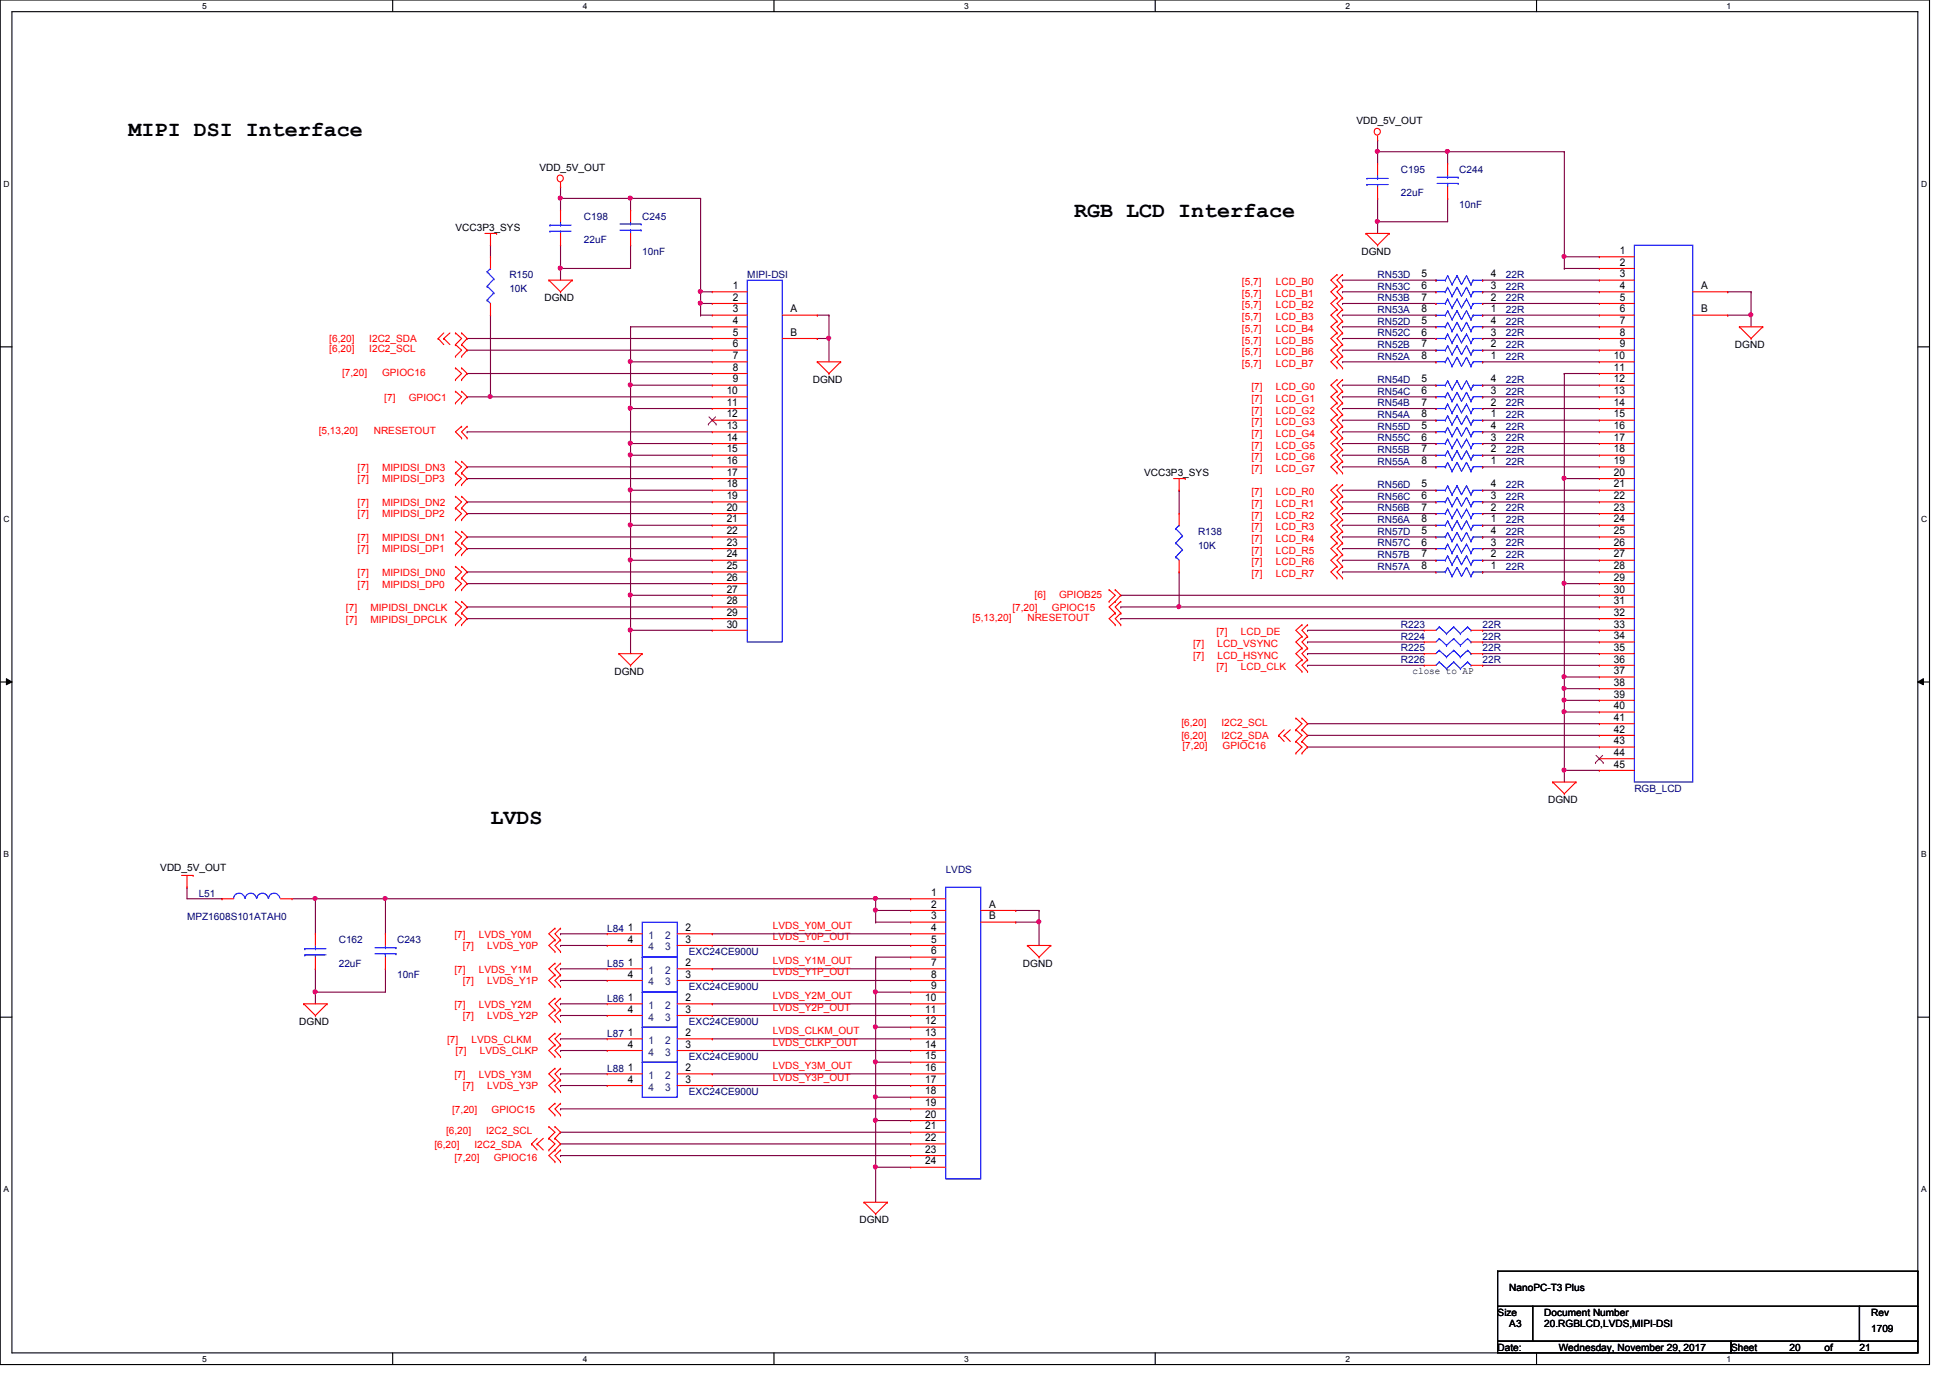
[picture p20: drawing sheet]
<svg xmlns="http://www.w3.org/2000/svg" width="297mm" height="210mm" viewBox="0 0 297 210" stroke-linecap="round" stroke-linejoin="round" font-family="sans-serif">
<defs><g id="words">
<g font-size="3.3">
<text x="19.6" y="20.7">MIPI DSI Interface</text>
<text x="163.6" y="33.1">RGB LCD Interface</text>
<text x="74.7" y="125.6">LVDS</text>
</g>
<g font-size="1.6">
<text x="246.8" y="38.7">1</text>
<text x="246.8" y="40.5">2</text>
<text x="111.6" y="44">1</text>
<text x="111.6" y="45.8">2</text>
<text x="111.6" y="47.6">3</text>
<text x="120.4" y="47.6">A</text>
<text x="216.5" y="42.2">5</text>
<text x="216.5" y="44">6</text>
<text x="216.5" y="45.8">7</text>
<text x="216.5" y="47.6">8</text>
<text x="227.1" y="42.2">4</text>
<text x="227.1" y="44">3</text>
<text x="227.1" y="45.8">2</text>
<text x="227.1" y="47.6">1</text>
<text x="246.8" y="42.2">3</text>
<text x="246.8" y="44">4</text>
<text x="246.8" y="45.8">5</text>
<text x="246.8" y="47.6">6</text>
<text x="259.1" y="44">A</text>
<text x="259.1" y="47.6">B</text>
<text x="111.6" y="49.4">4</text>
<text x="111.6" y="51.1">5</text>
<text x="111.6" y="52.9">6</text>
<text x="120.4" y="51.1">B</text>
<text x="216.5" y="49.4">5</text>
<text x="216.5" y="51.1">6</text>
<text x="216.5" y="52.9">7</text>
<text x="227.1" y="49.4">4</text>
<text x="227.1" y="51.1">3</text>
<text x="227.1" y="52.9">2</text>
<text x="246.8" y="49.4">7</text>
<text x="246.8" y="51.1">8</text>
<text x="246.8" y="52.9">9</text>
<text x="111.6" y="54.7">7</text>
<text x="111.6" y="56.5">8</text>
<text x="111.6" y="58.3">9</text>
<text x="216.5" y="58.3">5</text>
<text x="216.5" y="54.7">8</text>
<text x="227.1" y="58.3">4</text>
<text x="227.1" y="54.7">1</text>
<text x="245.8" y="54.7">10</text>
<text x="245.8" y="56.5">11</text>
<text x="245.8" y="58.3">12</text>
<text x="110.7" y="60">10</text>
<text x="110.7" y="61.8">11</text>
<text x="110.7" y="63.6">12</text>
<text x="110.7" y="65.4">13</text>
<text x="216.5" y="65.4">5</text>
<text x="216.5" y="60">6</text>
<text x="216.5" y="61.8">7</text>
<text x="216.5" y="63.6">8</text>
<text x="227.1" y="65.4">4</text>
<text x="227.1" y="60">3</text>
<text x="227.1" y="61.8">2</text>
<text x="227.1" y="63.6">1</text>
<text x="245.8" y="60">13</text>
<text x="245.8" y="61.8">14</text>
<text x="245.8" y="63.6">15</text>
<text x="245.8" y="65.4">16</text>
<text x="110.7" y="67.1">14</text>
<text x="110.7" y="68.9">15</text>
<text x="110.7" y="70.7">16</text>
<text x="216.5" y="67.1">6</text>
<text x="216.5" y="68.9">7</text>
<text x="216.5" y="70.7">8</text>
<text x="227.1" y="67.1">3</text>
<text x="227.1" y="68.9">2</text>
<text x="227.1" y="70.7">1</text>
<text x="245.8" y="67.1">17</text>
<text x="245.8" y="68.9">18</text>
<text x="245.8" y="70.7">19</text>
<text x="110.7" y="72.5">17</text>
<text x="110.7" y="74.3">18</text>
<text x="110.7" y="76">19</text>
<text x="110.7" y="77.8">20</text>
<text x="216.5" y="74.3">5</text>
<text x="216.5" y="76">6</text>
<text x="216.5" y="77.8">7</text>
<text x="227.1" y="74.3">4</text>
<text x="227.1" y="76">3</text>
<text x="227.1" y="77.8">2</text>
<text x="245.8" y="72.5">20</text>
<text x="245.8" y="74.3">21</text>
<text x="245.8" y="76">22</text>
<text x="245.8" y="77.8">23</text>
<text x="110.7" y="79.6">21</text>
<text x="110.7" y="81.4">22</text>
<text x="110.7" y="83.1">23</text>
<text x="216.5" y="81.4">5</text>
<text x="216.5" y="83.1">6</text>
<text x="216.5" y="79.6">8</text>
<text x="227.1" y="81.4">4</text>
<text x="227.1" y="83.1">3</text>
<text x="227.1" y="79.6">1</text>
<text x="245.8" y="79.6">24</text>
<text x="245.8" y="81.4">25</text>
<text x="245.8" y="83.1">26</text>
<text x="110.7" y="84.9">24</text>
<text x="110.7" y="86.7">25</text>
<text x="110.7" y="88.5">26</text>
<text x="216.5" y="86.7">8</text>
<text x="216.5" y="84.9">7</text>
<text x="227.1" y="86.7">1</text>
<text x="227.1" y="84.9">2</text>
<text x="245.8" y="84.9">27</text>
<text x="245.8" y="86.7">28</text>
<text x="245.8" y="88.5">29</text>
<text x="110.7" y="90.3">27</text>
<text x="110.7" y="92">28</text>
<text x="110.7" y="93.8">29</text>
<text x="110.7" y="95.6">30</text>
<text x="245.8" y="90.3">30</text>
<text x="245.8" y="92">31</text>
<text x="245.8" y="93.8">32</text>
<text x="245.8" y="95.6">33</text>
<text x="245.8" y="97.4">34</text>
<text x="245.8" y="99.1">35</text>
<text x="245.8" y="100.9">36</text>
<text x="245.8" y="102.7">37</text>
<text x="245.8" y="104.5">38</text>
<text x="245.8" y="106.3">39</text>
<text x="245.8" y="108">40</text>
<text x="245.8" y="109.8">41</text>
<text x="245.8" y="111.6">42</text>
<text x="245.8" y="113.4">43</text>
<text x="245.8" y="115.1">44</text>
<text x="245.8" y="116.9">45</text>
<text x="141.9" y="136.5">1</text>
<text x="95.6" y="141.8">1</text>
<text x="95.6" y="143.6">4</text>
<text x="104.4" y="141.8">2</text>
<text x="104.4" y="143.6">3</text>
<text x="141.9" y="138.3">2</text>
<text x="141.9" y="140">3</text>
<text x="141.9" y="141.8">4</text>
<text x="141.9" y="143.6">5</text>
<text x="150.7" y="138.3">A</text>
<text x="150.7" y="140">B</text>
<text x="95.6" y="147.2">1</text>
<text x="95.6" y="148.9">4</text>
<text x="104.4" y="147.2">2</text>
<text x="104.4" y="148.9">3</text>
<text x="141.9" y="145.4">6</text>
<text x="141.9" y="147.2">7</text>
<text x="141.9" y="148.9">8</text>
<text x="95.6" y="152.5">1</text>
<text x="95.6" y="154.3">4</text>
<text x="104.4" y="152.5">2</text>
<text x="104.4" y="154.3">3</text>
<text x="140.9" y="152.5">10</text>
<text x="140.9" y="154.3">11</text>
<text x="141.9" y="150.7">9</text>
<text x="95.6" y="157.8">1</text>
<text x="95.6" y="159.6">4</text>
<text x="104.4" y="157.8">2</text>
<text x="104.4" y="159.6">3</text>
<text x="140.9" y="156">12</text>
<text x="140.9" y="157.8">13</text>
<text x="140.9" y="159.6">14</text>
<text x="140.9" y="161.4">15</text>
<text x="95.6" y="163.2">1</text>
<text x="95.6" y="164.9">4</text>
<text x="104.4" y="163.2">2</text>
<text x="104.4" y="164.9">3</text>
<text x="140.9" y="163.2">16</text>
<text x="140.9" y="164.9">17</text>
<text x="140.9" y="166.7">18</text>
<text x="140.9" y="168.5">19</text>
<text x="140.9" y="170.3">20</text>
<text x="140.9" y="172">21</text>
<text x="140.9" y="173.8">22</text>
<text x="140.9" y="175.6">23</text>
<text x="140.9" y="177.4">24</text>
</g>
<g font-size="1.6" fill="#004080">
<text x="98.8" y="143">1</text>
<text x="101.3" y="143">2</text>
<text x="98.8" y="148.3">1</text>
<text x="98.8" y="144.8">4</text>
<text x="101.3" y="148.3">2</text>
<text x="101.3" y="144.8">3</text>
<text x="98.8" y="150.1">4</text>
<text x="98.8" y="153.7">1</text>
<text x="98.8" y="155.4">4</text>
<text x="101.3" y="150.1">3</text>
<text x="101.3" y="153.7">2</text>
<text x="101.3" y="155.4">3</text>
<text x="98.8" y="159">1</text>
<text x="98.8" y="160.8">4</text>
<text x="101.3" y="159">2</text>
<text x="101.3" y="160.8">3</text>
<text x="98.8" y="164.3">1</text>
<text x="98.8" y="166.1">4</text>
<text x="101.3" y="164.3">2</text>
<text x="101.3" y="166.1">3</text>
</g>
<g font-size="1.5">
<text x="206.6" y="18.9">VDD_5V_OUT</text>
<text x="82.2" y="26">VDD_5V_OUT</text>
<text x="69.4" y="35.2">VCC3P3_SYS</text>
<text x="207.4" y="38.8">DGND</text>
<text x="82.9" y="45.9">DGND</text>
<text x="264.3" y="53">DGND</text>
<text x="123.8" y="58.3">DGND</text>
<text x="174.3" y="72.6">VCC3P3_SYS</text>
<text x="93.6" y="102.8">DGND</text>
<text x="215.2" y="102.6">close to AP</text>
<text x="235.8" y="122.3">DGND</text>
<text x="24.4" y="132.7">VDD_5V_OUT</text>
<text x="155.8" y="147.2">DGND</text>
<text x="45.6" y="156.1">DGND</text>
<text x="130.9" y="186.4">DGND</text>
<text x="229.9" y="196.7">NanoPC-T3 Plus</text>
<text x="228.1" y="200.4">Size</text>
<text x="229.9" y="202.2">A3</text>
<text x="235.2" y="200.4">Document Number</text>
<text x="235.2" y="202.2">20.RGBLCD,LVDS,MIPI-DSI</text>
<text x="285" y="202.9">1709</text>
<text x="285" y="200.4">Rev</text>
<text x="228.1" y="205.7">Date:</text>
<text x="237.4" y="205.7">Wednesday, November 29, 2017</text>
<text x="263.7" y="205.7">Sheet</text>
<text x="272.6" y="205.7">20</text>
<text x="277.9" y="205.7">of</text>
<text x="283.2" y="205.7">21</text>
</g>
<g font-size="1.5" fill="#000080">
<text x="213.4" y="26.3">C195</text>
<text x="213.4" y="29.9">22uF</text>
<text x="222.3" y="26.3">C244</text>
<text x="88.9" y="33.4">C198</text>
<text x="97.8" y="33.4">C245</text>
<text x="222.3" y="31.7">10nF</text>
<text x="88.9" y="37">22uF</text>
<text x="97.8" y="38.8">10nF</text>
<text x="77.6" y="42.3">R150</text>
<text x="77.6" y="44.5">10K</text>
<text x="113.8" y="42.3">MIPI-DSI</text>
<text x="209.8" y="42.3">RN53D</text>
<text x="209.8" y="44.1">RN53C</text>
<text x="209.8" y="45.9">RN53B</text>
<text x="209.8" y="47.7">RN53A</text>
<text x="229.4" y="42.3">22R</text>
<text x="229.4" y="44.1">22R</text>
<text x="229.4" y="45.9">22R</text>
<text x="229.4" y="47.7">22R</text>
<text x="209.8" y="49.4">RN52D</text>
<text x="209.8" y="51.2">RN52C</text>
<text x="209.8" y="53">RN52B</text>
<text x="229.4" y="49.4">22R</text>
<text x="229.4" y="51.2">22R</text>
<text x="229.4" y="53">22R</text>
<text x="209.8" y="58.3">RN54D</text>
<text x="209.8" y="54.8">RN52A</text>
<text x="229.4" y="58.3">22R</text>
<text x="229.4" y="54.8">22R</text>
<text x="209.8" y="65.4">RN55D</text>
<text x="209.8" y="60.1">RN54C</text>
<text x="209.8" y="61.9">RN54B</text>
<text x="209.8" y="63.7">RN54A</text>
<text x="229.4" y="65.4">22R</text>
<text x="229.4" y="60.1">22R</text>
<text x="229.4" y="61.9">22R</text>
<text x="229.4" y="63.7">22R</text>
<text x="209.8" y="67.2">RN55C</text>
<text x="209.8" y="69">RN55B</text>
<text x="209.8" y="70.8">RN55A</text>
<text x="229.4" y="67.2">22R</text>
<text x="229.4" y="69">22R</text>
<text x="229.4" y="70.8">22R</text>
<text x="209.8" y="74.3">RN56D</text>
<text x="209.8" y="76.1">RN56C</text>
<text x="209.8" y="77.9">RN56B</text>
<text x="229.4" y="74.3">22R</text>
<text x="229.4" y="76.1">22R</text>
<text x="229.4" y="77.9">22R</text>
<text x="182.5" y="81.4">R138</text>
<text x="182.5" y="83.6">10K</text>
<text x="209.8" y="81.4">RN57D</text>
<text x="209.8" y="83.2">RN57C</text>
<text x="209.8" y="79.7">RN56A</text>
<text x="229.4" y="81.4">22R</text>
<text x="229.4" y="83.2">22R</text>
<text x="229.4" y="79.7">22R</text>
<text x="209.8" y="86.8">RN57A</text>
<text x="209.8" y="85">RN57B</text>
<text x="229.4" y="86.8">22R</text>
<text x="229.4" y="85">22R</text>
<text x="213.4" y="95.7">R223</text>
<text x="225.8" y="95.7">22R</text>
<text x="213.4" y="97.5">R224</text>
<text x="213.4" y="99.2">R225</text>
<text x="213.4" y="101">R226</text>
<text x="225.8" y="97.5">22R</text>
<text x="225.8" y="99.2">22R</text>
<text x="225.8" y="101">22R</text>
<text x="249" y="120.6">RGB_LCD</text>
<text x="30.3" y="136.6">L51</text>
<text x="144.1" y="133">LVDS</text>
<text x="28.5" y="140.1">MPZ1608S101ATAH0</text>
<text x="51.6" y="143.7">C162</text>
<text x="60.5" y="143.7">C243</text>
<text x="92.5" y="141.9">L84</text>
<text x="51.6" y="147.2">22uF</text>
<text x="60.5" y="149">10nF</text>
<text x="92.5" y="147.2">L85</text>
<text x="104.9" y="145.5">EXC24CE900U</text>
<text x="92.5" y="152.6">L86</text>
<text x="104.9" y="150.8">EXC24CE900U</text>
<text x="92.5" y="157.9">L87</text>
<text x="104.9" y="156.1">EXC24CE900U</text>
<text x="104.9" y="161.5">EXC24CE900U</text>
<text x="92.5" y="163.2">L88</text>
<text x="104.9" y="166.8">EXC24CE900U</text>
</g>
<g font-size="1.5" fill="#f00">
<text x="189.2" y="43.4">[5,7]</text>
<text x="189.2" y="45.2">[5,7]</text>
<text x="189.2" y="47">[5,7]</text>
<text x="194.3" y="43.4">LCD_B0</text>
<text x="194.3" y="45.2">LCD_B1</text>
<text x="194.3" y="47">LCD_B2</text>
<text x="50.2" y="52.2">[6,20]</text>
<text x="50.2" y="53.7">[6,20]</text>
<text x="56.3" y="52.2">I2C2_SDA</text>
<text x="56.3" y="53.7">I2C2_SCL</text>
<text x="189.2" y="52.3">[5,7]</text>
<text x="189.2" y="48.8">[5,7]</text>
<text x="189.2" y="50.5">[5,7]</text>
<text x="194.3" y="52.3">LCD_B5</text>
<text x="194.3" y="48.8">LCD_B3</text>
<text x="194.3" y="50.5">LCD_B4</text>
<text x="52.1" y="57.2">[7,20]</text>
<text x="58.2" y="57.2">GPIOC16</text>
<text x="189.2" y="54.1">[5,7]</text>
<text x="189.2" y="55.9">[5,7]</text>
<text x="190.6" y="59.4">[7]</text>
<text x="194.3" y="59.4">LCD_G0</text>
<text x="194.3" y="54.1">LCD_B6</text>
<text x="194.3" y="55.9">LCD_B7</text>
<text x="58.5" y="61">[7]</text>
<text x="62.3" y="61">GPIOC1</text>
<text x="190.6" y="61.2">[7]</text>
<text x="190.6" y="63">[7]</text>
<text x="190.6" y="64.8">[7]</text>
<text x="194.3" y="61.2">LCD_G1</text>
<text x="194.3" y="63">LCD_G2</text>
<text x="194.3" y="64.8">LCD_G3</text>
<text x="48.6" y="66.1">[5,13,20]</text>
<text x="54.5" y="71.7">[7]</text>
<text x="56.9" y="66.1">NRESETOUT</text>
<text x="58.2" y="71.7">MIPIDSI_DN3</text>
<text x="190.6" y="71.9">[7]</text>
<text x="190.6" y="70.1">[7]</text>
<text x="190.6" y="66.5">[7]</text>
<text x="190.6" y="68.3">[7]</text>
<text x="194.3" y="71.9">LCD_G7</text>
<text x="194.3" y="70.1">LCD_G6</text>
<text x="194.3" y="66.5">LCD_G4</text>
<text x="194.3" y="68.3">LCD_G5</text>
<text x="54.5" y="77">[7]</text>
<text x="54.5" y="73.5">[7]</text>
<text x="58.2" y="77">MIPIDSI_DN2</text>
<text x="58.2" y="73.5">MIPIDSI_DP3</text>
<text x="190.6" y="75.4">[7]</text>
<text x="190.6" y="77.2">[7]</text>
<text x="194.3" y="75.4">LCD_R0</text>
<text x="194.3" y="77.2">LCD_R1</text>
<text x="54.5" y="82.4">[7]</text>
<text x="54.5" y="78.8">[7]</text>
<text x="58.2" y="82.4">MIPIDSI_DN1</text>
<text x="58.2" y="78.8">MIPIDSI_DP2</text>
<text x="190.6" y="80.8">[7]</text>
<text x="190.6" y="82.6">[7]</text>
<text x="190.6" y="79">[7]</text>
<text x="194.3" y="80.8">LCD_R3</text>
<text x="194.3" y="82.6">LCD_R4</text>
<text x="194.3" y="79">LCD_R2</text>
<text x="54.5" y="89.5">[7]</text>
<text x="54.5" y="87.7">[7]</text>
<text x="54.5" y="84.2">[7]</text>
<text x="58.2" y="89.5">MIPIDSI_DP0</text>
<text x="58.2" y="87.7">MIPIDSI_DN0</text>
<text x="58.2" y="84.2">MIPIDSI_DP1</text>
<text x="190.6" y="84.3">[7]</text>
<text x="190.6" y="87.9">[7]</text>
<text x="190.6" y="86.1">[7]</text>
<text x="194.3" y="84.3">LCD_R5</text>
<text x="194.3" y="87.9">LCD_R7</text>
<text x="194.3" y="86.1">LCD_R6</text>
<text x="52.7" y="94.8">[7]</text>
<text x="52.7" y="93">[7]</text>
<text x="56.4" y="94.8">MIPIDSI_DPCLK</text>
<text x="56.4" y="93">MIPIDSI_DNCLK</text>
<text x="148.1" y="94.6">[5,13,20]</text>
<text x="154.2" y="93">[7,20]</text>
<text x="156.5" y="94.6">NRESETOUT</text>
<text x="157.6" y="91">[6]</text>
<text x="160.2" y="93">GPIOC15</text>
<text x="161.3" y="91">GPIOB25</text>
<text x="181.7" y="98.6">[7]</text>
<text x="181.7" y="100.3">[7]</text>
<text x="185.3" y="96.8">[7]</text>
<text x="185.5" y="98.6">LCD_VSYNC</text>
<text x="185.5" y="100.3">LCD_HSYNC</text>
<text x="189" y="96.8">LCD_DE</text>
<text x="185.3" y="102.1">[7]</text>
<text x="189" y="102.1">LCD_CLK</text>
<text x="180" y="112.6">[6,20]</text>
<text x="180" y="110.6">[6,20]</text>
<text x="186.1" y="112.6">I2C2_SDA</text>
<text x="186.1" y="110.6">I2C2_SCL</text>
<text x="180.1" y="114.1">[7,20]</text>
<text x="186.2" y="114.1">GPIOC16</text>
<text x="69.2" y="142.8">[7]</text>
<text x="72.9" y="142.8">LVDS_Y0M</text>
<text x="117.7" y="143.3">LVDS_Y0P_OUT</text>
<text x="117.7" y="141.5">LVDS_Y0M_OUT</text>
<text x="69.2" y="148.2">[7]</text>
<text x="70.5" y="144.6">[7]</text>
<text x="70.5" y="149.9">[7]</text>
<text x="72.9" y="148.2">LVDS_Y1M</text>
<text x="74.2" y="144.6">LVDS_Y0P</text>
<text x="74.2" y="149.9">LVDS_Y1P</text>
<text x="117.7" y="146.8">LVDS_Y1M_OUT</text>
<text x="117.7" y="148.6">LVDS_Y1P_OUT</text>
<text x="69.2" y="153.5">[7]</text>
<text x="70.5" y="155.3">[7]</text>
<text x="72.9" y="153.5">LVDS_Y2M</text>
<text x="74.2" y="155.3">LVDS_Y2P</text>
<text x="117.7" y="152.1">LVDS_Y2M_OUT</text>
<text x="117.7" y="153.9">LVDS_Y2P_OUT</text>
<text x="68.1" y="158.8">[7]</text>
<text x="69.4" y="160.6">[7]</text>
<text x="71.8" y="158.8">LVDS_CLKM</text>
<text x="73.1" y="160.6">LVDS_CLKP</text>
<text x="117.7" y="157.5">LVDS_CLKM_OUT</text>
<text x="117.7" y="159.3">LVDS_CLKP_OUT</text>
<text x="69.2" y="164.2">[7]</text>
<text x="70.5" y="165.9">[7]</text>
<text x="72.9" y="164.2">LVDS_Y3M</text>
<text x="74.2" y="165.9">LVDS_Y3P</text>
<text x="117.7" y="162.8">LVDS_Y3M_OUT</text>
<text x="117.7" y="164.6">LVDS_Y3P_OUT</text>
<text x="67.9" y="172.8">[6,20]</text>
<text x="68.9" y="169.5">[7,20]</text>
<text x="74" y="172.8">I2C2_SCL</text>
<text x="74.9" y="169.5">GPIOC15</text>
<text x="66.2" y="174.8">[6,20]</text>
<text x="69.2" y="176.8">[7,20]</text>
<text x="72.3" y="174.8">I2C2_SDA</text>
<text x="75.2" y="176.8">GPIOC16</text>
</g>
<g font-size="1.3">
<text x="30.8" y="1.4">5</text>
<text x="88.8" y="1.4">4</text>
<text x="146.9" y="1.4">3</text>
<text x="204.9" y="1.4">2</text>
<text x="263" y="1.4">1</text>
<text x=".5" y="28.4">D</text>
<text x="292.6" y="28.4">D</text>
<text x=".5" y="79.5">C</text>
<text x="292.6" y="79.5">C</text>
<text x=".5" y="130.6">B</text>
<text x="292.6" y="130.6">B</text>
<text x=".5" y="181.6">A</text>
<text x="292.6" y="181.6">A</text>
<text x="30.8" y="207.5">5</text>
<text x="88.8" y="207.5">4</text>
<text x="146.9" y="207.5">3</text>
<text x="204.9" y="207.5">2</text>
<text x="263" y="207.5">1</text>
</g>
</g></defs>
<path d="M0 0h293.9v207.9h-293.9zM1.8 1.8h290.3v204.3h-290.3z" fill="none" stroke="#000" stroke-width=".17"/>
<g fill="#fff">
<path d="M30.8 .3h.7v1.4h-.7z"/>
<path d="M30.8 206.3h.7v1.5h-.7z"/>
</g>
<path d="M59.8 0v1.8M59.8 206.1v1.8" fill="none" stroke="#000" stroke-width=".17"/>
<g fill="#fff">
<path d="M88.8 .3h.6v1.4h-.6z"/>
<path d="M88.8 206.3h.6v1.5h-.6z"/>
</g>
<path d="M117.9 0v1.8M117.9 206.1v1.8" fill="none" stroke="#000" stroke-width=".17"/>
<g fill="#fff">
<path d="M146.9 .3h.6v1.4h-.6z"/>
<path d="M146.9 206.3h.6v1.5h-.6z"/>
</g>
<path d="M176 0v1.8M176 206.1v1.8" fill="none" stroke="#000" stroke-width=".17"/>
<g fill="#fff">
<path d="M204.9 .3h.7v1.4h-.7z"/>
<path d="M204.9 206.3h.7v1.5h-.7z"/>
</g>
<path d="M234.1 0v1.8M234.1 206.1v1.8" fill="none" stroke="#000" stroke-width=".17"/>
<g fill="#fff">
<path d="M263 .3h.7v1.4h-.7z"/>
<path d="M263 206.3h.7v1.5h-.7z"/>
<path d="M.5 27.3h1v1.4h-1z"/>
<path d="M292.6 27.3h1v1.4h-1z"/>
<path d="M.5 78.3h1v1.5h-1z"/>
<path d="M292.6 78.3h1v1.5h-1z"/>
</g>
<path d="M0 52.8h1.8M292.1 52.8h1.8" fill="none" stroke="#000" stroke-width=".17"/>
<g fill="#fff">
<path d="M.5 129.4h.9v1.4h-.9z"/>
<path d="M292.6 129.4h.9v1.4h-.9z"/>
</g>
<path d="M0 103.9h1.8M292.1 103.9h1.8" fill="none" stroke="#000" stroke-width=".17"/>
<path d="M1 103.4l.8 .5-.8 .4zM292.1 103.9l.9-.5v.9z" fill="#000"/>
<path d="M1 103.4l.8 .5-.8 .4zM292.1 103.9l.9-.5v.9z" fill="none" stroke="#000" stroke-width=".15"/>
<g fill="#fff">
<path d="M.5 180.4h.8v1.5h-.8z"/>
<path d="M292.6 180.4h.8v1.5h-.8z"/>
</g>
<path d="M0 154.9h1.8M292.1 154.9h1.8" fill="none" stroke="#000" stroke-width=".17"/>
<path d="M266.7 48h.1M266.7 48v1.8M199.2 96h.1M199.2 96h17.8M238.3 88.9h.1M238.3 88.9v14.2" fill="none" stroke="#800040" stroke-width=".17"/>
<circle cx="266.7" cy="48" r=".31" fill="#f0f"/>
<circle cx="266.7" cy="48" r=".31" fill="none" stroke="#f0f" stroke-width=".17"/>
<path d="M170.7 90.7h.1M170.7 90.7h72.9M199.2 110.2h.1M199.2 110.2h44.4M238.3 117.3h.1M238.3 117.3h5.3M238.3 117.3v1.8" fill="none" stroke="#800040" stroke-width=".17"/>
<circle cx="238.2" cy="117.3" r=".31" fill="#f0f"/>
<circle cx="238.2" cy="117.3" r=".31" fill="none" stroke="#f0f" stroke-width=".17"/>
<g fill="none" stroke="#800040" stroke-width=".17">
<path d="M238.3 39.1h.1M238.3 39.1v1.8M225.8 49.8h.1M225.8 55.1h.1M225.8 58.7h.1M225.8 51.6h.1M225.8 53.3h.1M225.8 49.8h17.8M225.8 55.1h17.8M225.8 58.7h17.8M225.8 51.6h17.8M225.8 53.3h17.8"/>
<path d="M238.3 40.9h.1M238.3 40.9h5.3M263.2 44.4h.1M263.2 48h.1M263.2 44.4h3.5M263.2 48h3.5M225.8 67.6h.1M225.8 69.3h.1M225.8 64h.1M225.8 65.8h.1M225.8 60.5h.1M225.8 62.2h.1"/>
<path d="M225.8 76.5h.1M225.8 71.1h.1M225.8 78.2h.1M225.8 67.6h17.8M225.8 69.3h17.8M225.8 64h17.8M225.8 65.8h17.8M225.8 60.5h17.8M225.8 62.2h17.8M225.8 76.5h17.8M225.8 71.1h17.8M225.8 78.2h17.8"/>
<path d="M170.7 92.5h.1M170.7 92.5h72.9M179.6 92.5h.1M225.8 96h.1M225.8 99.6h.1M225.8 97.8h.1M225.8 80h.1M225.8 81.8h.1M225.8 96h17.8M225.8 99.6h17.8M225.8 97.8h17.8M225.8 80h17.8"/>
<path d="M225.8 81.8h17.8M199.2 113.8h.1M199.2 112h.1M199.2 113.8h44.4M199.2 112h44.4M225.8 101.3h.1M225.8 101.3h17.8"/>
</g>
<circle cx="179.6" cy="92.4" r=".31" fill="#f0f"/>
<circle cx="179.6" cy="92.4" r=".31" fill="none" stroke="#f0f" stroke-width=".17"/>
<g fill="none" stroke="#800040" stroke-width=".17">
<path d="M238.3 56.9h.1M238.3 56.9v32M238.3 56.9h5.3M179.6 74.7h.1M179.6 74.7v3.5M225.8 74.7h.1M225.8 74.7h17.8M238.3 72.9h.1M170.7 94.2h.1M170.7 94.2h72.9M179.6 87.1h.1M179.6 87.1v5.4"/>
<path d="M225.8 85.3h.1M225.8 87.1h.1M225.8 83.6h.1M225.8 85.3h17.8M225.8 87.1h17.8M225.8 83.6h17.8M238.3 103.1h.1M238.3 108.5h.1M238.3 103.1h5.3M238.3 108.5v8.8"/>
</g>
<circle cx="238.2" cy="88.8" r=".31" fill="#f0f"/>
<circle cx="238.2" cy="88.8" r=".31" fill="none" stroke="#f0f" stroke-width=".17"/>
<circle cx="238.2" cy="72.8" r=".31" fill="#f0f"/>
<circle cx="238.2" cy="72.8" r=".31" fill="none" stroke="#f0f" stroke-width=".17"/>
<path d="M238.3 72.9h.1M238.3 72.9h5.3M238.3 88.9h.1M238.3 88.9h5.3M238.3 103.1h.1M238.3 103.1v1.8" fill="none" stroke="#800040" stroke-width=".17"/>
<circle cx="238.2" cy="104.8" r=".31" fill="#f0f"/>
<circle cx="238.2" cy="104.8" r=".31" fill="none" stroke="#f0f" stroke-width=".17"/>
<circle cx="238.2" cy="103.1" r=".31" fill="#f0f"/>
<circle cx="238.2" cy="103.1" r=".31" fill="none" stroke="#f0f" stroke-width=".17"/>
<path d="M238.3 104.9h.1M238.3 106.7h.1M238.3 104.9h5.3M238.3 104.9v1.8M238.3 106.7h5.3" fill="none" stroke="#800040" stroke-width=".17"/>
<circle cx="238.2" cy="106.6" r=".31" fill="#f0f"/>
<circle cx="238.2" cy="106.6" r=".31" fill="none" stroke="#f0f" stroke-width=".17"/>
<path d="M238.3 106.7h.1M238.3 106.7v1.8" fill="none" stroke="#800040" stroke-width=".17"/>
<circle cx="238.2" cy="108.4" r=".31" fill="#f0f"/>
<circle cx="238.2" cy="108.4" r=".31" fill="none" stroke="#f0f" stroke-width=".17"/>
<path d="M238.3 39.1h.1M238.3 39.1h5.3M266.7 44.4h.1M266.7 44.4v3.6M199.2 97.8h.1M199.2 99.6h.1M199.2 97.8h17.8M199.2 99.6h17.8M199.2 101.3h.1M199.2 101.3h17.8M238.3 108.5h.1M238.3 108.5h5.3" fill="none" stroke="#800040" stroke-width=".17"/>
<circle cx="238.2" cy="39.1" r=".31" fill="#f0f"/>
<circle cx="238.2" cy="39.1" r=".31" fill="none" stroke="#f0f" stroke-width=".17"/>
<path d="M209.8 23.1h.1M209.8 23.1v1.8M238.3 23.1h.1M238.3 23.1v16" fill="none" stroke="#800040" stroke-width=".17"/>
<circle cx="209.8" cy="23.1" r=".31" fill="#f0f"/>
<circle cx="209.8" cy="23.1" r=".31" fill="none" stroke="#f0f" stroke-width=".17"/>
<path d="M220.5 23.1h.1M220.5 23.1h17.8" fill="none" stroke="#800040" stroke-width=".17"/>
<circle cx="220.5" cy="23.1" r=".31" fill="#f0f"/>
<circle cx="220.5" cy="23.1" r=".31" fill="none" stroke="#f0f" stroke-width=".17"/>
<path d="M106.7 30.2h.1M106.7 30.2v14.2M106.7 44.4h.1M106.7 44.4h1.8" fill="none" stroke="#800040" stroke-width=".17"/>
<circle cx="106.7" cy="44.4" r=".31" fill="#f0f"/>
<circle cx="106.7" cy="44.4" r=".31" fill="none" stroke="#f0f" stroke-width=".17"/>
<path d="M106.7 46.2h.1M106.7 44.4h.1M106.7 46.2h1.8M106.7 44.4v1.8" fill="none" stroke="#800040" stroke-width=".17"/>
<circle cx="106.7" cy="46.2" r=".31" fill="#f0f"/>
<circle cx="106.7" cy="46.2" r=".31" fill="none" stroke="#f0f" stroke-width=".17"/>
<path d="M96.1 49.8h.1M96.1 49.8h12.4M96.1 49.8v5.3M106.7 48h.1M106.7 46.2h.1M106.7 48h1.8M106.7 46.2v1.8" fill="none" stroke="#800040" stroke-width=".17"/>
<circle cx="96" cy="55.1" r=".31" fill="#f0f"/>
<circle cx="96" cy="55.1" r=".31" fill="none" stroke="#f0f" stroke-width=".17"/>
<path d="M71.2 51.6h.1M71.2 53.3h.1M71.2 51.6h37.3M71.2 53.3h37.3M96.1 55.1h.1M96.1 55.1h12.4M96.1 55.1v3.6M74.7 60.5h.1M74.7 60.5h33.8" fill="none" stroke="#800040" stroke-width=".17"/>
<circle cx="74.7" cy="60.4" r=".31" fill="#f0f"/>
<circle cx="74.7" cy="60.4" r=".31" fill="none" stroke="#f0f" stroke-width=".17"/>
<path d="M96.1 58.7h.1M96.1 58.7h12.4M96.1 58.7v3.5" fill="none" stroke="#800040" stroke-width=".17"/>
<circle cx="96" cy="62.2" r=".31" fill="#f0f"/>
<circle cx="96" cy="62.2" r=".31" fill="none" stroke="#f0f" stroke-width=".17"/>
<circle cx="96" cy="58.6" r=".31" fill="#f0f"/>
<circle cx="96" cy="58.6" r=".31" fill="none" stroke="#f0f" stroke-width=".17"/>
<g fill="none" stroke="#800040" stroke-width=".17">
<path d="M74.7 37.3h.1M74.7 37.3v1.8M74.7 48h.1M74.7 48v12.5h-3.5M124.5 48h.1M124.5 48h1.8M126.3 48h.1M126.3 48v3.6M71.2 65.8h.1M71.2 60.5h.1M71.2 65.8h37.3M96.1 90.7h.1"/>
<path d="M96.1 90.7v5.3"/>
</g>
<circle cx="126.2" cy="51.5" r=".31" fill="#f0f"/>
<circle cx="126.2" cy="51.5" r=".31" fill="none" stroke="#f0f" stroke-width=".17"/>
<path d="M124.5 51.6h.1M124.5 51.6h1.8M126.3 51.6h.1M126.3 51.6v3.5M96.1 62.2h.1M96.1 67.6h.1M96.1 62.2h12.4M96.1 62.2v7.1M96.1 67.6h12.4" fill="none" stroke="#800040" stroke-width=".17"/>
<circle cx="96" cy="67.5" r=".31" fill="#f0f"/>
<circle cx="96" cy="67.5" r=".31" fill="none" stroke="#f0f" stroke-width=".17"/>
<path d="M96.1 69.3h.1M96.1 69.3h12.4M96.1 69.3v5.4" fill="none" stroke="#800040" stroke-width=".17"/>
<circle cx="96" cy="74.6" r=".31" fill="#f0f"/>
<circle cx="96" cy="74.6" r=".31" fill="none" stroke="#f0f" stroke-width=".17"/>
<circle cx="96" cy="69.3" r=".31" fill="#f0f"/>
<circle cx="96" cy="69.3" r=".31" fill="none" stroke="#f0f" stroke-width=".17"/>
<path d="M96.1 74.7h.1M96.1 74.7h12.4M96.1 74.7v10.6M96.1 80h.1M96.1 80h12.4" fill="none" stroke="#800040" stroke-width=".17"/>
<circle cx="96" cy="85.3" r=".31" fill="#f0f"/>
<circle cx="96" cy="85.3" r=".31" fill="none" stroke="#f0f" stroke-width=".17"/>
<circle cx="96" cy="80" r=".31" fill="#f0f"/>
<circle cx="96" cy="80" r=".31" fill="none" stroke="#f0f" stroke-width=".17"/>
<path d="M96.1 85.3h.1M96.1 85.3h12.4M96.1 85.3v5.4" fill="none" stroke="#800040" stroke-width=".17"/>
<circle cx="96" cy="90.6" r=".31" fill="#f0f"/>
<circle cx="96" cy="90.6" r=".31" fill="none" stroke="#f0f" stroke-width=".17"/>
<path d="M96.1 90.7h.1M96.1 96h.1M96.1 90.7h12.4M96.1 96v3.6" fill="none" stroke="#800040" stroke-width=".17"/>
<circle cx="96" cy="96" r=".31" fill="#f0f"/>
<circle cx="96" cy="96" r=".31" fill="none" stroke="#f0f" stroke-width=".17"/>
<g fill="none" stroke="#800040" stroke-width=".17">
<path d="M71.2 78.2h.1M71.2 76.5h.1M71.2 71.1h.1M71.2 72.9h.1M71.2 78.2h37.3M71.2 76.5h37.3M71.2 71.1h37.3M71.2 72.9h37.3M71.2 92.5h.1M71.2 94.2h.1M71.2 87.1h.1M71.2 88.9h.1"/>
<path d="M71.2 83.6h.1M71.2 81.8h.1M71.2 92.5h37.3M71.2 94.2h37.3M71.2 87.1h37.3M71.2 88.9h37.3M71.2 83.6h37.3M71.2 81.8h37.3M96.1 96h.1M96.1 96h12.4M108.5 144h.1M108.5 142.2h.1"/>
<path d="M108.5 144h30.2M108.5 142.2h30.2M133.4 151.1h.1M133.4 145.8h.1M133.4 145.8v10.7M133.4 151.1h5.3"/>
</g>
<circle cx="133.3" cy="151.1" r=".31" fill="#f0f"/>
<circle cx="133.3" cy="151.1" r=".31" fill="none" stroke="#f0f" stroke-width=".17"/>
<path d="M133.4 145.8h.1M133.4 145.8h5.3M133.4 161.8h.1M133.4 161.8v5.3" fill="none" stroke="#800040" stroke-width=".17"/>
<circle cx="133.3" cy="167.1" r=".31" fill="#f0f"/>
<circle cx="133.3" cy="167.1" r=".31" fill="none" stroke="#f0f" stroke-width=".17"/>
<circle cx="133.3" cy="161.7" r=".31" fill="#f0f"/>
<circle cx="133.3" cy="161.7" r=".31" fill="none" stroke="#f0f" stroke-width=".17"/>
<path d="M133.4 156.5h.1M133.4 156.5v5.3M133.4 177.8h.1M133.4 167.1h.1M133.4 161.8h.1M133.4 177.8v5.3M133.4 167.1h5.3M133.4 161.8h5.3" fill="none" stroke="#800040" stroke-width=".17"/>
<circle cx="133.3" cy="156.4" r=".31" fill="#f0f"/>
<circle cx="133.3" cy="156.4" r=".31" fill="none" stroke="#f0f" stroke-width=".17"/>
<path d="M133.4 136.9h.1M133.4 136.9v1.8M133.4 156.5h.1M133.4 156.5h5.3" fill="none" stroke="#800040" stroke-width=".17"/>
<circle cx="133.3" cy="138.6" r=".31" fill="#f0f"/>
<circle cx="133.3" cy="138.6" r=".31" fill="none" stroke="#f0f" stroke-width=".17"/>
<path d="M133.4 138.7h.1M133.4 138.7h5.3M158.3 138.7h.1M158.3 138.7v1.8h-3.6M154.7 140.5h.1" fill="none" stroke="#800040" stroke-width=".17"/>
<circle cx="158.2" cy="140.4" r=".31" fill="#f0f"/>
<circle cx="158.2" cy="140.4" r=".31" fill="none" stroke="#f0f" stroke-width=".17"/>
<path d="M154.7 138.7h.1M154.7 138.7h3.6M133.4 170.7h.1M133.4 170.7v7.1" fill="none" stroke="#800040" stroke-width=".17"/>
<circle cx="133.3" cy="177.7" r=".31" fill="#f0f"/>
<circle cx="133.3" cy="177.7" r=".31" fill="none" stroke="#f0f" stroke-width=".17"/>
<circle cx="133.3" cy="170.6" r=".31" fill="#f0f"/>
<circle cx="133.3" cy="170.6" r=".31" fill="none" stroke="#f0f" stroke-width=".17"/>
<g fill="none" stroke="#800040" stroke-width=".17">
<path d="M133.4 138.7h.1M133.4 136.9h.1M133.4 138.7v1.8M133.4 136.9h5.3M133.4 140.5h.1M133.4 140.5h5.3M158.3 140.5h.1M158.3 140.5v3.5M85.4 174.2h.1M85.4 172.5h.1M85.4 176h.1M85.4 168.9h.1"/>
<path d="M85.4 174.2h53.3M85.4 172.5h53.3M85.4 176h53.3M85.4 168.9h53.3M133.4 177.8h.1M133.4 167.1h.1M133.4 170.7h.1M133.4 177.8h5.3M133.4 167.1v3.6M133.4 170.7h5.3"/>
</g>
<circle cx="133.3" cy="136.9" r=".31" fill="#f0f"/>
<circle cx="133.3" cy="136.9" r=".31" fill="none" stroke="#f0f" stroke-width=".17"/>
<g fill="none" stroke="#800040" stroke-width=".17">
<path d="M96.1 30.2h.1M96.1 30.2h10.6M48 136.9h.1M48 136.9v5.3M48 151.1h.1M48 151.1v1.8M85.4 142.2h.1M85.4 144h.1M85.4 147.6h.1M85.4 149.4h.1M85.4 152.9h.1M85.4 154.7h.1"/>
<path d="M85.4 158.2h.1M85.4 142.2h7.1M85.4 144h7.1M85.4 147.6h7.1M85.4 149.4h7.1M85.4 152.9h7.1M85.4 154.7h7.1M85.4 158.2h7.1M108.5 147.6h.1M108.5 149.4h.1M108.5 152.9h.1M108.5 154.7h.1"/>
<path d="M108.5 158.2h.1M108.5 147.6h30.2M108.5 149.4h30.2M108.5 152.9h30.2M108.5 154.7h30.2M108.5 158.2h30.2M85.4 160h.1M85.4 163.6h.1M85.4 165.4h.1M85.4 160h7.1M85.4 163.6h7.1M85.4 165.4h7.1"/>
<path d="M108.5 160h.1M108.5 163.6h.1M108.5 165.4h.1M108.5 160h30.2M108.5 163.6h30.2M108.5 165.4h30.2"/>
</g>
<circle cx="96" cy="30.2" r=".31" fill="#f0f"/>
<circle cx="96" cy="30.2" r=".31" fill="none" stroke="#f0f" stroke-width=".17"/>
<path d="M85.4 30.2h.1M85.4 30.2v1.8M209.8 21.3h.1M209.8 21.3v1.8M28.5 135.1h.1M28.5 135.1v1.8M58.7 136.9h.1M58.7 136.9h74.7" fill="none" stroke="#800040" stroke-width=".17"/>
<circle cx="58.7" cy="136.9" r=".31" fill="#f0f"/>
<circle cx="58.7" cy="136.9" r=".31" fill="none" stroke="#f0f" stroke-width=".17"/>
<path d="M58.7 136.9h.1M58.7 136.9v5.3M48 151.1h.1M48 151.1h10.7" fill="none" stroke="#800040" stroke-width=".17"/>
<circle cx="48" cy="151.1" r=".31" fill="#f0f"/>
<circle cx="48" cy="151.1" r=".31" fill="none" stroke="#f0f" stroke-width=".17"/>
<path d="M209.8 33.8h.1M209.8 33.8v1.8M209.8 33.8h10.7M220.5 23.1h.1M220.5 23.1v1.8M58.7 147.6h.1M58.7 147.6v3.5" fill="none" stroke="#800040" stroke-width=".17"/>
<circle cx="209.8" cy="33.7" r=".31" fill="#f0f"/>
<circle cx="209.8" cy="33.7" r=".31" fill="none" stroke="#f0f" stroke-width=".17"/>
<path d="M209.8 23.1h.1M209.8 30.2h.1M209.8 23.1h10.7M209.8 30.2v3.6M220.5 30.2h.1M220.5 30.2v3.6M85.4 40.9h.1M85.4 40.9v1.8M85.4 40.9h10.7" fill="none" stroke="#800040" stroke-width=".17"/>
<circle cx="85.3" cy="40.8" r=".31" fill="#f0f"/>
<circle cx="85.3" cy="40.8" r=".31" fill="none" stroke="#f0f" stroke-width=".17"/>
<path d="M85.4 37.3h.1M85.4 30.2h.1M85.4 37.3v3.6M85.4 30.2h10.7M96.1 37.3h.1M96.1 37.3v3.6" fill="none" stroke="#800040" stroke-width=".17"/>
<circle cx="85.3" cy="30.2" r=".31" fill="#f0f"/>
<circle cx="85.3" cy="30.2" r=".31" fill="none" stroke="#f0f" stroke-width=".17"/>
<path d="M85.4 28.4h.1M85.4 28.4v1.8M96.1 32h.1M96.1 30.2v1.8M28.5 136.9h5.3M33.8 136.9h.1M44.5 136.9h14.2M48 136.9h.1M48 147.6h.1M48 147.6v3.5" fill="none" stroke="#800040" stroke-width=".17"/>
<circle cx="48" cy="136.9" r=".31" fill="#f0f"/>
<circle cx="48" cy="136.9" r=".31" fill="none" stroke="#f0f" stroke-width=".17"/>
<g fill="none" stroke="#800040" stroke-width=".17">
<path d="M71.2 56.9h.1M71.2 56.9h37.3M204.5 42.7h.1M204.5 44.4h.1M204.5 46.2h.1M204.5 48h.1M204.5 49.8h.1M204.5 53.3h.1M204.5 51.6h.1M204.5 55.1h.1M204.5 58.7h.1M204.5 42.7h14.2"/>
<path d="M204.5 44.4h14.2M204.5 46.2h14.2M204.5 48h14.2M204.5 49.8h14.2M204.5 53.3h14.2M204.5 51.6h14.2M204.5 55.1h14.2M204.5 58.7h14.2M225.8 42.7h.1M225.8 44.4h.1M225.8 46.2h.1M225.8 48h.1"/>
<path d="M225.8 42.7h17.8M225.8 44.4h17.8M225.8 46.2h17.8M225.8 48h17.8M204.5 60.5h.1M204.5 62.2h.1M204.5 64h.1M204.5 67.6h.1M204.5 71.1h.1M204.5 69.3h.1M204.5 65.8h.1M204.5 78.2h.1"/>
<path d="M204.5 76.5h.1M204.5 74.7h.1M204.5 60.5h14.2M204.5 62.2h14.2M204.5 64h14.2M204.5 67.6h14.2M204.5 71.1h14.2M204.5 69.3h14.2M204.5 65.8h14.2M204.5 78.2h14.2M204.5 76.5h14.2M204.5 74.7h14.2"/>
<path d="M204.5 80h.1M204.5 81.8h.1M204.5 87.1h.1M204.5 83.6h.1M204.5 85.3h.1M204.5 80h14.2M204.5 81.8h14.2M204.5 87.1h14.2M204.5 83.6h14.2M204.5 85.3h14.2"/>
</g>
<g fill="none" stroke="#f00" stroke-width=".17">
<path d="M73.9 35.6h1.7M74.7 37.3h.1M74.7 39.1h.1M74.7 35.6v1.7M74.7 39.1v1.8M75.6 35.6h.1M85.4 28.4h.1M85.4 37.3h.1M85.4 32h.1M85.4 27.8v.6M85.4 32v1.8M85.4 35.6v1.7"/>
<path d="M96.1 32h.1M96.1 37.3h.1M96.1 32v1.8M96.1 35.6v1.7M208.1 35.6h.1M208.1 35.6h3.5M208.1 35.6l1.7 1.7M209.8 21.3h.1M209.8 37.3h.1M209.8 30.2h.1M209.8 24.9h.1M209.8 20.7v.6"/>
<path d="M209.8 24.9v1.8M209.8 28.4v1.8M211.6 35.6h.1M211.6 35.6l-1.8 1.7M220.5 24.9h.1M220.5 30.2h.1M220.5 24.9v1.8M220.5 28.4v1.8M243.6 39.1h.1M243.6 39.1h5.4M66.8 51.6h.1M66.8 51.6l.8 .9"/>
<path d="M67.6 51.6h.1M67.6 51.6l.9 .9M67.6 50.7l-.8 .9M68.5 50.7l-.9 .9M69.4 52.5h.1M69.4 50.7h.1M69.4 54.3h.1M69.4 59.6h.1M69.4 57.8h.1M69.4 56h.1M69.4 50.7l.9 .9-.9 .9M69.4 52.5l.9 .8-.9 1"/>
<path d="M69.4 59.6l.9 .9-.9 .9M69.4 56l.9 .9-.9 .9M70.3 50.7h.1M70.3 52.5h.1M70.3 54.3h.1M70.3 59.6h.1M70.3 56h.1M70.3 57.8h.1M70.3 50.7l.9 .9-.9 .9M70.3 52.5l.9 .8-.9 1M70.3 59.6l.9 .9-.9 .9M70.3 56l.9 .9-.9 .9"/>
<path d="M74.7 48h.1M74.7 46.2v1.8M83.6 42.7h.1M83.6 42.7h3.6M83.6 42.7l1.8 1.7M85.4 44.4h.1M87.2 42.7h.1M87.2 42.7l-1.8 1.7M108.5 44.4h.1M108.5 46.2h.1M108.5 48h.1M108.5 49.8h.1"/>
<path d="M108.5 51.6h.1M108.5 53.3h.1M108.5 55.1h.1M108.5 56.9h.1M108.5 58.7h.1M108.5 49.8h5.3M108.5 55.1h5.3M108.5 44.4h5.3M108.5 46.2h5.3M108.5 48h5.3M108.5 51.6h5.3M108.5 53.3h5.3"/>
<path d="M108.5 56.9h5.3M108.5 58.7h5.3M119.2 48h5.3M119.2 51.6h5.3M124.5 55.1h.1M124.5 48h.1M124.5 51.6h.1M124.5 55.1h3.6M124.5 55.1l1.8 1.8M126.3 56.9h.1M128.1 55.1h.1M128.1 55.1l-1.8 1.8"/>
<path d="M203.7 50.7h.1M203.7 52.5h.1M203.7 41.8h.1M203.7 43.6h.1M203.7 45.4h.1M203.7 47.2h.1M203.7 57.8h.1M203.7 59.6h.1M203.7 48.9h.1M203.7 54.3h.1M203.7 56h.1M203.7 50.7l-1 .9 1 .9"/>
<path d="M203.7 41.8l-1 .9 1 .9M203.7 43.6l-1 .8 1 1M203.7 45.4l-1 .8 1 1M203.7 57.8l-1 .9 1 .9M203.7 59.6l-1 .9 1 .9M203.7 47.2l-1 .8 1 .9M203.7 48.9l-1 .9 1 .9M203.7 52.5l-1 .8 1 1M203.7 54.3l-1 .8 1 .9M204.5 50.7h.1M204.5 52.5h.1M204.5 41.8h.1"/>
<path d="M204.5 43.6h.1M204.5 45.4h.1M204.5 47.2h.1M204.5 57.8h.1M204.5 59.6h.1M204.5 48.9h.1M204.5 54.3h.1M204.5 56h.1M204.5 50.7l-.8 .9 .8 .9M204.5 41.8l-.8 .9 .8 .9M204.5 43.6l-.8 .8 .8 1M204.5 45.4l-.8 .8 .8 1"/>
<path d="M204.5 57.8l-.8 .9 .8 .9M204.5 59.6l-.8 .9 .8 .9M204.5 47.2l-.8 .8 .8 .9M204.5 48.9l-.8 .9 .8 .9M204.5 52.5l-.8 .8 .8 1M204.5 54.3l-.8 .8 .8 .9M218.7 49.8h.1M218.7 58.7h.1M218.7 51.6h.1M218.7 53.3h.1M218.7 55.1h.1M218.7 42.7h.1"/>
<path d="M218.7 44.4h.1M218.7 46.2h.1M218.7 48h.1M225.8 49.8h.1M225.8 58.7h.1M225.8 51.6h.1M225.8 53.3h.1M225.8 55.1h.1M225.8 42.7h.1M225.8 44.4h.1M225.8 46.2h.1M225.8 48h.1"/>
<path d="M243.6 40.9h.1M243.6 42.7h.1M243.6 44.4h.1M243.6 46.2h.1M243.6 48h.1M243.6 49.8h.1M243.6 51.6h.1M243.6 53.3h.1M243.6 55.1h.1M243.6 56.9h.1M243.6 58.7h.1M243.6 49.8h5.4"/>
<path d="M243.6 55.1h5.4M243.6 42.7h5.4M243.6 44.4h5.4M243.6 46.2h5.4M243.6 48h5.4M243.6 51.6h5.4M243.6 53.3h5.4M243.6 56.9h5.4M243.6 58.7h5.4M243.6 40.9h5.4M257.8 44.4h5.4M257.8 48h5.4"/>
<path d="M263.2 44.4h.1M263.2 48h.1M265 49.8h.1M265 49.8h3.5M265 49.8l1.7 1.8M266.7 51.6h.1M268.5 49.8h.1M268.5 49.8l-1.8 1.8M69.4 79.2h.1M69.4 77.4h.1M69.4 75.6h.1M69.4 73.8h.1"/>
<path d="M69.4 72.1h.1M69.4 70.3h.1M69.4 61.4h.1M69.4 77.4l.9 .8-.9 1M69.4 75.6l.9 .9-.9 .9M69.4 72.1l.9 .8-.9 .9M69.4 70.3l.9 .8-.9 1M70.3 66.7h.1M70.3 64.9h.1M70.3 77.4h.1M70.3 79.2h.1M70.3 75.6h.1"/>
<path d="M70.3 72.1h.1M70.3 73.8h.1M70.3 70.3h.1M70.3 61.4h.1M70.3 64.9l-.9 .9 .9 .9M70.3 77.4l.9 .8-.9 1M70.3 75.6l.9 .9-.9 .9M70.3 72.1l.9 .8-.9 .9M70.3 70.3l.9 .8-.9 1M71.2 66.7h.1M71.2 64.9h.1M71.2 64.9l-.9 .9 .9 .9"/>
<path d="M108.5 60.5h.1M108.5 62.2h.1M108.5 64h.1M108.5 65.8h.1M108.5 67.6h.1M108.5 69.3h.1M108.5 71.1h.1M108.5 72.9h.1M108.5 74.7h.1M108.5 76.5h.1M108.5 78.2h.1M108.5 72.9h5.3"/>
<path d="M108.5 60.5h5.3M108.5 62.2h5.3M108.5 64h5.3M108.5 65.8h5.3M108.5 67.6h5.3M108.5 69.3h5.3M108.5 71.1h5.3M108.5 74.7h5.3M108.5 76.5h5.3M108.5 78.2h5.3M178.8 72.9h1.7M179.6 74.7h.1"/>
<path d="M179.6 78.2h.1M179.6 72.9v1.8M179.6 78.2v1.8M180.5 72.9h.1M203.7 70.3h.1M203.7 72.1h.1M203.7 73.8h.1M203.7 75.6h.1M203.7 77.4h.1M203.7 79.2h.1M203.7 68.5h.1M203.7 61.4h.1"/>
<path d="M203.7 64.9h.1M203.7 66.7h.1M203.7 63.2h.1M203.7 70.3l-1 .8 1 1M203.7 73.8l-1 .9 1 .9M203.7 75.6l-1 .9 1 .9M203.7 79.2l-1 .8 1 .9M203.7 68.5l-1 .8 1 1M203.7 77.4l-1 .8 1 1M203.7 64.9l-1 .9 1 .9M203.7 66.7l-1 .9 1 .9M203.7 61.4l-1 .8 1 1"/>
<path d="M203.7 63.2l-1 .8 1 .9M204.5 70.3h.1M204.5 72.1h.1M204.5 73.8h.1M204.5 75.6h.1M204.5 77.4h.1M204.5 79.2h.1M204.5 68.5h.1M204.5 61.4h.1M204.5 64.9h.1M204.5 66.7h.1M204.5 63.2h.1"/>
<path d="M204.5 70.3l-.8 .8 .8 1M204.5 73.8l-.8 .9 .8 .9M204.5 75.6l-.8 .9 .8 .9M204.5 79.2l-.8 .8 .8 .9M204.5 68.5l-.8 .8 .8 1M204.5 77.4l-.8 .8 .8 1M204.5 64.9l-.8 .9 .8 .9M204.5 66.7l-.8 .9 .8 .9M204.5 61.4l-.8 .8 .8 1M204.5 63.2l-.8 .8 .8 .9M218.7 65.8h.1M218.7 60.5h.1"/>
<path d="M218.7 74.7h.1M218.7 67.6h.1M218.7 62.2h.1M218.7 76.5h.1M218.7 69.3h.1M218.7 64h.1M218.7 78.2h.1M218.7 71.1h.1M225.8 65.8h.1M225.8 60.5h.1M225.8 74.7h.1M225.8 67.6h.1"/>
<path d="M225.8 62.2h.1M225.8 76.5h.1M225.8 69.3h.1M225.8 64h.1M225.8 78.2h.1M225.8 71.1h.1M243.6 60.5h.1M243.6 62.2h.1M243.6 64h.1M243.6 65.8h.1M243.6 67.6h.1M243.6 69.3h.1"/>
<path d="M243.6 71.1h.1M243.6 72.9h.1M243.6 74.7h.1M243.6 76.5h.1M243.6 78.2h.1M243.6 72.9h5.4M243.6 60.5h5.4M243.6 62.2h5.4M243.6 64h5.4M243.6 65.8h5.4M243.6 67.6h5.4M243.6 69.3h5.4"/>
<path d="M243.6 71.1h5.4M243.6 74.7h5.4M243.6 76.5h5.4M243.6 78.2h5.4M69.4 89.8h.1M69.4 88.1h.1M69.4 86.3h.1M69.4 84.5h.1M69.4 82.7h.1M69.4 80.9h.1M69.4 95.2h.1M69.4 93.4h.1"/>
<path d="M69.4 91.6h.1M69.4 88.1l.9 .8-.9 .9M69.4 86.3l.9 .8-.9 1M69.4 82.7l.9 .9-.9 .9M69.4 80.9l.9 .9-.9 .9M69.4 93.4l.9 .8-.9 1M69.4 91.6l.9 .9-.9 .9M70.3 88.1h.1M70.3 89.8h.1M70.3 86.3h.1M70.3 82.7h.1M70.3 84.5h.1"/>
<path d="M70.3 80.9h.1M70.3 93.4h.1M70.3 95.2h.1M70.3 91.6h.1M70.3 88.1l.9 .8-.9 .9M70.3 86.3l.9 .8-.9 1M70.3 82.7l.9 .9-.9 .9M70.3 80.9l.9 .9-.9 .9M70.3 93.4l.9 .8-.9 1M70.3 91.6l.9 .9-.9 .9M94.3 99.6h.1M94.3 99.6h3.5"/>
<path d="M94.3 99.6l1.8 1.7M97.8 99.6h.1M97.8 99.6l-1.7 1.7M108.5 80h.1M108.5 81.8h.1M108.5 83.6h.1M108.5 85.3h.1M108.5 87.1h.1M108.5 88.9h.1M108.5 90.7h.1M108.5 92.5h.1M108.5 94.2h.1"/>
<path d="M108.5 96h.1M108.5 96h5.3M108.5 80h5.3M108.5 81.8h5.3M108.5 83.6h5.3M108.5 85.3h5.3M108.5 87.1h5.3M108.5 88.9h5.3M108.5 90.7h5.3M108.5 92.5h5.3M108.5 94.2h5.3M168.9 89.8h.1"/>
<path d="M168.9 91.6h.1M168.9 89.8l1 .9-1 .9M169.9 91.6h.1M169.9 89.8h.1M169.9 93.4h.1M169.9 95.2h.1M169.9 89.8l.8 .9-.8 .9M169.9 91.6l-1 .9 1 .9M169.9 93.4l-1 .8 1 1M170.7 91.6h.1M170.7 93.4h.1M170.7 95.2h.1"/>
<path d="M170.7 91.6l-.8 .9 .8 .9M170.7 93.4l-.8 .8 .8 1M179.6 87.1h.1M179.6 85.3v1.8M198.3 96.9h.1M198.3 98.7h.1M198.3 95.2h.1M198.3 96.9l-.9 .9 .9 .9M198.3 98.7l-.9 .9 .9 .9M198.3 95.2l-.9 .8 .9 .9M199.2 96.9h.1M199.2 98.7h.1"/>
<path d="M199.2 95.2h.1M199.2 96.9l-.9 .9 .9 .9M199.2 98.7l-.9 .9 .9 .9M199.2 95.2l-.9 .8 .9 .9M203.7 80.9h.1M203.7 82.7h.1M203.7 84.5h.1M203.7 86.3h.1M203.7 88.1h.1M203.7 80.9l-1 .9 1 .9M203.7 82.7l-1 .9 1 .9M203.7 86.3l-1 .8 1 1"/>
<path d="M203.7 84.5l-1 .8 1 1M204.5 80.9h.1M204.5 82.7h.1M204.5 84.5h.1M204.5 86.3h.1M204.5 88.1h.1M204.5 80.9l-.8 .9 .8 .9M204.5 82.7l-.8 .9 .8 .9M204.5 86.3l-.8 .8 .8 1M204.5 84.5l-.8 .8 .8 1M217 96h.1M217 97.8h.1"/>
<path d="M217 99.6h.1M217 99.6h1.7M217 96h1.7M217 97.8h1.7M218.7 87.1h.1M218.7 81.8h.1M218.7 83.6h.1M218.7 85.3h.1M218.7 80h.1M224.1 99.6h1.7M224.1 96h1.7M224.1 97.8h1.7"/>
<path d="M225.8 87.1h.1M225.8 96h.1M225.8 97.8h.1M225.8 99.6h.1M225.8 81.8h.1M225.8 83.6h.1M225.8 85.3h.1M225.8 80h.1M243.6 80h.1M243.6 81.8h.1M243.6 83.6h.1M243.6 85.3h.1"/>
<path d="M243.6 87.1h.1M243.6 88.9h.1M243.6 90.7h.1M243.6 92.5h.1M243.6 94.2h.1M243.6 96h.1M243.6 97.8h.1M243.6 99.6h.1M243.6 99.6h5.4M243.6 96h5.4M243.6 97.8h5.4M243.6 80h5.4"/>
<path d="M243.6 81.8h5.4M243.6 83.6h5.4M243.6 85.3h5.4M243.6 87.1h5.4M243.6 88.9h5.4M243.6 90.7h5.4M243.6 92.5h5.4M243.6 94.2h5.4M96.1 101.3h.1M194.8 112h.1M194.8 112l.8 .9M195.6 112h.1"/>
<path d="M195.6 112l1 .9M195.6 111.2l-.8 .8M196.6 111.2l-1 .8M197.4 114.7h.1M197.4 112.9h.1M197.4 111.2h.1M197.4 109.4h.1M197.4 112.9l.9 .9-.9 .9M197.4 111.2l.9 .8-.9 .9M197.4 109.4l.9 .8-.9 1M198.3 100.5h.1M198.3 102.3h.1"/>
<path d="M198.3 112.9h.1M198.3 114.7h.1M198.3 111.2h.1M198.3 109.4h.1M198.3 100.5l-.9 .8 .9 1M198.3 112.9l.9 .9-.9 .9M198.3 111.2l.9 .8-.9 .9M198.3 109.4l.9 .8-.9 1M199.2 100.5h.1M199.2 102.3h.1M199.2 100.5l-.9 .8 .9 1M217 101.3h.1"/>
<path d="M217 101.3h1.7M224.1 101.3h1.7M225.8 101.3h.1M236.5 119.1h.1M236.5 119.1h3.6M236.5 119.1l1.8 1.8M240.1 119.1h.1M240.1 119.1l-1.8 1.8M243.6 101.3h.1M243.6 103.1h.1M243.6 104.9h.1M243.6 106.7h.1"/>
<path d="M243.6 108.5h.1M243.6 110.2h.1M243.6 112h.1M243.6 113.8h.1M243.6 115.6h.1M243.6 117.3h.1M243.6 101.3h5.4M243.6 103.1h5.4M243.6 104.9h5.4M243.6 106.7h5.4M243.6 108.5h5.4M243.6 110.2h5.4"/>
<path d="M243.6 112h5.4M243.6 113.8h5.4M243.6 115.6h5.4M243.6 117.3h5.4M27.6 133.3h1.8M28.5 135.1h.1M28.5 133.3v1.8M29.4 133.3h.1M33.8 136.9h.1M33.8 136.9h1.8M42.7 136.9h1.8M44.5 136.9h.1"/>
<path d="M138.7 136.9h.1M138.7 138.7h.1M138.7 136.9h5.4M138.7 138.7h5.4M149.4 138.7h5.3M154.7 138.7h.1M238.3 120.9h.1M46.3 152.9h.1M46.3 152.9h3.5M46.3 152.9l1.7 1.8M48 154.7h.1M48 147.6h.1"/>
<path d="M48 142.2h.1M48 142.2v1.8M48 145.8v1.8M49.8 152.9h.1M49.8 152.9l-1.8 1.8M58.7 142.2h.1M58.7 147.6h.1M58.7 142.2v1.8M58.7 145.8v1.8M84.5 141.4h.1M84.5 143.2h.1M84.5 144.9h.1"/>
<path d="M84.5 146.7h.1M84.5 148.5h.1M84.5 150.3h.1M84.5 152.1h.1M84.5 153.8h.1M84.5 155.6h.1M84.5 157.4h.1M84.5 159.2h.1M84.5 141.4l-.9 .8 .9 1M84.5 143.2l-.9 .8 .9 .9M84.5 146.7l-.9 .9 .9 .9M84.5 148.5l-.9 .9 .9 .9"/>
<path d="M84.5 152.1l-.9 .8 .9 .9M84.5 153.8l-.9 .9 .9 .9M84.5 157.4l-.9 .8 .9 1M84.5 159.2l-.9 .8 .9 1M85.4 141.4h.1M85.4 143.2h.1M85.4 144.9h.1M85.4 146.7h.1M85.4 148.5h.1M85.4 150.3h.1M85.4 152.1h.1M85.4 153.8h.1"/>
<path d="M85.4 155.6h.1M85.4 157.4h.1M85.4 159.2h.1M85.4 141.4l-.9 .8 .9 1M85.4 143.2l-.9 .8 .9 .9M85.4 146.7l-.9 .9 .9 .9M85.4 148.5l-.9 .9 .9 .9M85.4 152.1l-.9 .8 .9 .9M85.4 153.8l-.9 .9 .9 .9M85.4 157.4l-.9 .8 .9 1M85.4 159.2l-.9 .8 .9 1M92.5 147.6h.1"/>
<path d="M92.5 149.4h.1M92.5 152.9h.1M92.5 154.7h.1M92.5 158.2h.1M92.5 142.2h.1M92.5 144h.1M92.5 144h5.3M92.5 152.9h5.3M92.5 147.6h5.3M92.5 149.4h5.3M92.5 154.7h5.3M92.5 158.2h5.3"/>
<path d="M92.5 142.2h5.3M103.2 144h5.3M103.2 152.9h5.3M103.2 147.6h5.3M103.2 149.4h5.3M103.2 154.7h5.3M103.2 158.2h5.3M103.2 142.2h5.3M108.5 147.6h.1M108.5 149.4h.1M108.5 152.9h.1M108.5 154.7h.1"/>
<path d="M108.5 158.2h.1M108.5 142.2h.1M108.5 144h.1M138.7 140.5h.1M138.7 142.2h.1M138.7 144h.1M138.7 145.8h.1M138.7 147.6h.1M138.7 149.4h.1M138.7 151.1h.1M138.7 152.9h.1M138.7 154.7h.1"/>
<path d="M138.7 156.5h.1M138.7 158.2h.1M138.7 144h5.4M138.7 152.9h5.4M138.7 147.6h5.4M138.7 149.4h5.4M138.7 154.7h5.4M138.7 158.2h5.4M138.7 142.2h5.4M138.7 140.5h5.4M138.7 145.8h5.4M138.7 151.1h5.4"/>
<path d="M138.7 156.5h5.4M149.4 140.5h5.3M154.7 140.5h.1M156.5 144h.1M156.5 144h3.6M156.5 144l1.8 1.8M158.3 145.8h.1M160.1 144h.1M160.1 144l-1.8 1.8M81 174.2h.1M81 174.2l.8 1M81.8 174.2h.1"/>
<path d="M81.8 174.2l1 1M81.8 173.4l-.8 .8M82.8 173.4l-1 .8M83.6 171.6h.1M83.6 173.4h.1M83.6 175.2h.1M83.6 171.6l.9 .9-.9 .9M83.6 173.4l.9 .8-.9 1M84.5 173.4h.1M84.5 171.6h.1M84.5 175.2h.1M84.5 177h.1"/>
<path d="M84.5 168.1h.1M84.5 169.8h.1M84.5 161h.1M84.5 162.7h.1M84.5 164.5h.1M84.5 166.3h.1M84.5 171.6l.9 .9-.9 .9M84.5 175.2l-.9 .8 .9 1M84.5 173.4l.9 .8-.9 1M84.5 168.1l-.9 .8 .9 .9M84.5 162.7l-.9 .9 .9 .9M84.5 164.5l-.9 .9 .9 .9"/>
<path d="M85.4 175.2h.1M85.4 177h.1M85.4 168.1h.1M85.4 169.8h.1M85.4 161h.1M85.4 162.7h.1M85.4 164.5h.1M85.4 166.3h.1M85.4 175.2l-.9 .8 .9 1M85.4 168.1l-.9 .8 .9 .9M85.4 162.7l-.9 .9 .9 .9M85.4 164.5l-.9 .9 .9 .9"/>
<path d="M92.5 160h.1M92.5 163.6h.1M92.5 165.4h.1M92.5 160h5.3M92.5 163.6h5.3M92.5 165.4h5.3M103.2 160h5.3M103.2 163.6h5.3M103.2 165.4h5.3M108.5 160h.1M108.5 163.6h.1M108.5 165.4h.1"/>
<path d="M138.7 160h.1M138.7 161.8h.1M138.7 163.6h.1M138.7 165.4h.1M138.7 167.1h.1M138.7 168.9h.1M138.7 170.7h.1M138.7 172.5h.1M138.7 174.2h.1M138.7 176h.1M138.7 177.8h.1M138.7 160h5.4"/>
<path d="M138.7 161.8h5.4M138.7 163.6h5.4M138.7 165.4h5.4M138.7 167.1h5.4M138.7 168.9h5.4M138.7 170.7h5.4M138.7 172.5h5.4M138.7 174.2h5.4M138.7 176h5.4M138.7 177.8h5.4M131.6 183.1h.1M131.6 183.1h3.6"/>
<path d="M131.6 183.1l1.8 1.8M133.4 184.9h.1M135.2 183.1h.1M135.2 183.1l-1.8 1.8"/>
<circle cx="85.3" cy="27.2" r=".5"/>
<circle cx="209.8" cy="20.1" r=".5"/>
</g>
<path d="M228.1 199h5.4v5.3h-5.4zM228.1 193.6h.1M228.1 193.6v5.4M228.1 193.6h64M233.5 199h49.7v5.3h-49.7zM283.2 199h8.9v5.3h-8.9zM292.1 193.6h.1M292.1 199h.1M292.1 193.6v5.4M228.1 204.3h35.6v1.8h-35.6zM263.7 204.3h28.4v1.8h-28.4z" fill="none" stroke="#000" stroke-width=".17"/>
<g fill="none" stroke="#00f" stroke-width=".17">
<path d="M83.8 34.3h.1M83.8 35.2h.1M83.8 34.3h3.2M83.8 35.2h3.2M85.4 35.2h.1M85.4 34.3h.1M85.4 33.8v.5M85.4 35.2v.4M94.4 35.1h3.3M94.4 34.1h3.3M96.1 34.1h.1M96.1 35.1h.1"/>
<path d="M96.1 33.8v.3M96.1 35.1v.5M97.7 35.1h.1M97.7 34.1h.1M208.2 27.2h.1M208.2 28.1h.1M208.2 27.2h3.3M208.2 28.1h3.3M209.8 28.1h.1M209.8 27.2h.1M209.8 26.7v.5M209.8 28.1v.3"/>
<path d="M218.9 27.9h3.2M218.9 27h3.2M220.5 27h.1M220.5 27.9h.1M220.5 26.7v.3M220.5 27.9v.5M222.1 27.9h.1M222.1 27h.1M249 37.3h8.8v81.8h-8.8zM74.2 45.7h.1M74.2 43.6h.1M74.2 41.4h.1"/>
<path d="M74.2 45.7l.5 .5M74.2 43.6l1 1M74.2 41.4l1 1.1M74.7 40.9h.1M74.7 40.9l-.5 .5M75.2 44.6h.1M75.2 42.5h.1M75.2 44.6l-1 1.1M75.2 42.5l-1 1.1M113.8 42.7h5.4v55.1h-5.4zM218.7 49.8h.1M218.7 58.7h.1"/>
<path d="M218.7 51.6h.1M218.7 53.3h.1M218.7 55.1h.1M218.7 42.7h.1M218.7 44.4h.1M218.7 46.2h.1M218.7 48h.1M218.7 49.8h1.5M218.7 58.7h1.5M218.7 51.6h1.5M218.7 53.3h1.5M218.7 55.1h1.5"/>
<path d="M218.7 42.7h1.5M218.7 44.4h1.5M218.7 46.2h1.5M218.7 48h1.5M220.2 49.8h.1M220.2 58.7h.1M220.2 51.6h.1M220.2 53.3h.1M220.2 55.1h.1M220.2 42.7h.1M220.2 44.4h.1M220.2 46.2h.1"/>
<path d="M220.2 48h.1M220.5 49.1h.1M220.5 58h.1M220.5 50.9h.1M220.5 52.7h.1M220.5 54.4h.1M220.5 59.8h.1M220.5 42h.1M220.5 43.8h.1M220.5 45.6h.1M220.5 47.3h.1M220.5 49.1l-.3 .7"/>
<path d="M220.5 49.1l.7 1.4M220.5 58l-.3 .7M220.5 58l.7 1.4M220.5 50.9l-.3 .7M220.5 50.9l.7 1.3M220.5 52.7l-.3 .6M220.5 52.7l.7 1.3M220.5 54.4l-.3 .7M220.5 54.4l.7 1.4M220.5 59.8l-.3 .7M220.5 59.8l.7 1.3M220.5 42l-.3 .7"/>
<path d="M220.5 42l.7 1.3M220.5 43.8l-.3 .6M220.5 43.8l.7 1.3M220.5 45.6l-.3 .6M220.5 45.6l.7 1.3M220.5 47.3l-.3 .7M220.5 47.3l.7 1.4M221.2 50.5h.1M221.2 59.4h.1M221.2 52.2h.1M221.2 54h.1M221.2 55.8h.1"/>
<path d="M221.2 43.3h.1M221.2 45.1h.1M221.2 46.9h.1M221.2 48.7h.1M222 49.1h.1M222 58h.1M222 50.9h.1M222 52.7h.1M222 54.4h.1M222 59.8h.1M222 42h.1M222 43.8h.1"/>
<path d="M222 45.6h.1M222 47.3h.1M222 49.1l.6 1.4 .8-1.4M222 49.1l-.8 1.4M222 58l.6 1.4 .8-1.4M222 58l-.8 1.4M222 50.9l.6 1.3 .8-1.3M222 50.9l-.8 1.3M222 52.7l.6 1.3 .8-1.3M222 52.7l-.8 1.3M222 54.4l.6 1.4 .8-1.4M222 54.4l-.8 1.4"/>
<path d="M222 59.8l.6 1.3 .8-1.3M222 59.8l-.8 1.3M222 42l.6 1.3 .8-1.3M222 42l-.8 1.3M222 43.8l.6 1.3 .8-1.3M222 43.8l-.8 1.3M222 45.6l.6 1.3 .8-1.3M222 45.6l-.8 1.3M222 47.3l.6 1.4 .8-1.4M222 47.3l-.8 1.4M223.4 49.1h.1M223.4 58h.1"/>
<path d="M223.4 50.9h.1M223.4 52.7h.1M223.4 54.4h.1M223.4 59.8h.1M223.4 42h.1M223.4 43.8h.1M223.4 45.6h.1M223.4 47.3h.1M223.4 49.1l.7 1.4M223.4 58l.7 1.4M223.4 50.9l.7 1.3M223.4 52.7l.7 1.3"/>
<path d="M223.4 54.4l.7 1.4M223.4 59.8l.7 1.3M223.4 42l.7 1.3M223.4 43.8l.7 1.3M223.4 45.6l.7 1.3M223.4 47.3l.7 1.4M224.1 50.5h.1M224.1 59.4h.1M224.1 52.2h.1M224.1 54h.1M224.1 55.8h.1M224.1 43.3h.1"/>
<path d="M224.1 45.1h.1M224.1 46.9h.1M224.1 48.7h.1M224.4 49.8h.1M224.4 58.7h.1M224.4 51.6h.1M224.4 53.3h.1M224.4 55.1h.1M224.4 42.7h.1M224.4 44.4h.1M224.4 46.2h.1M224.4 48h.1"/>
<path d="M224.4 49.8h1.4M224.4 49.8l-.3 .7M224.4 58.7h1.4M224.4 58.7l-.3 .7M224.4 51.6h1.4M224.4 51.6l-.3 .6M224.4 53.3h1.4M224.4 53.3l-.3 .7M224.4 55.1h1.4M224.4 55.1l-.3 .7M224.4 42.7h1.4M224.4 42.7l-.3 .6"/>
<path d="M224.4 44.4h1.4M224.4 44.4l-.3 .7M224.4 46.2h1.4M224.4 46.2l-.3 .7M224.4 48h1.4M224.4 48l-.3 .7M225.8 49.8h.1M225.8 58.7h.1M225.8 51.6h.1M225.8 53.3h.1M225.8 55.1h.1M225.8 42.7h.1"/>
<path d="M225.8 44.4h.1M225.8 46.2h.1M225.8 48h.1M218.7 65.8h.1M218.7 60.5h.1M218.7 74.7h.1M218.7 67.6h.1M218.7 62.2h.1M218.7 76.5h.1M218.7 69.3h.1M218.7 64h.1M218.7 78.2h.1"/>
<path d="M218.7 71.1h.1M218.7 65.8h1.5M218.7 60.5h1.5M218.7 74.7h1.5M218.7 67.6h1.5M218.7 62.2h1.5M218.7 76.5h1.5M218.7 69.3h1.5M218.7 64h1.5M218.7 78.2h1.5M218.7 71.1h1.5M220.2 65.8h.1"/>
<path d="M220.2 60.5h.1M220.2 74.7h.1M220.2 67.6h.1M220.2 62.2h.1M220.2 76.5h.1M220.2 69.3h.1M220.2 64h.1M220.2 78.2h.1M220.2 71.1h.1M220.5 65.1h.1M220.5 74h.1M220.5 66.9h.1"/>
<path d="M220.5 61.6h.1M220.5 75.8h.1M220.5 68.7h.1M220.5 63.3h.1M220.5 77.6h.1M220.5 70.4h.1M220.5 79.3h.1M220.5 65.1l-.3 .7M220.5 65.1l.7 1.4M220.5 74l-.3 .7M220.5 74l.7 1.4M220.5 66.9l-.3 .7"/>
<path d="M220.5 66.9l.7 1.3M220.5 61.6l-.3 .6M220.5 61.6l.7 1.3M220.5 75.8l-.3 .7M220.5 75.8l.7 1.3M220.5 68.7l-.3 .6M220.5 68.7l.7 1.3M220.5 63.3l-.3 .7M220.5 63.3l.7 1.4M220.5 77.6l-.3 .6M220.5 77.6l.7 1.3M220.5 70.4l-.3 .7"/>
<path d="M220.5 70.4l.7 1.4M220.5 79.3l-.3 .7M220.5 79.3l.7 1.4M221.2 66.5h.1M221.2 61.1h.1M221.2 75.4h.1M221.2 68.2h.1M221.2 62.9h.1M221.2 77.1h.1M221.2 70h.1M221.2 64.7h.1M221.2 78.9h.1"/>
<path d="M221.2 71.8h.1M222 65.1h.1M222 74h.1M222 66.9h.1M222 61.6h.1M222 75.8h.1M222 68.7h.1M222 63.3h.1M222 77.6h.1M222 70.4h.1M222 79.3h.1M222 65.1l.6 1.4 .8-1.4"/>
<path d="M222 65.1l-.8 1.4M222 74l.6 1.4 .8-1.4M222 74l-.8 1.4M222 66.9l.6 1.3 .8-1.3M222 66.9l-.8 1.3M222 61.6l.6 1.3 .8-1.3M222 61.6l-.8 1.3M222 75.8l.6 1.3 .8-1.3M222 75.8l-.8 1.3M222 68.7l.6 1.3 .8-1.3M222 68.7l-.8 1.3M222 63.3l.6 1.4 .8-1.4"/>
<path d="M222 63.3l-.8 1.4M222 77.6l.6 1.3 .8-1.3M222 77.6l-.8 1.3M222 70.4l.6 1.4 .8-1.4M222 70.4l-.8 1.4M222 79.3l.6 1.4 .8-1.4M222 79.3l-.8 1.4M223.4 65.1h.1M223.4 74h.1M223.4 66.9h.1M223.4 61.6h.1M223.4 75.8h.1"/>
<path d="M223.4 68.7h.1M223.4 63.3h.1M223.4 77.6h.1M223.4 70.4h.1M223.4 79.3h.1M223.4 65.1l.7 1.4M223.4 74l.7 1.4M223.4 66.9l.7 1.3M223.4 61.6l.7 1.3M223.4 75.8l.7 1.3M223.4 68.7l.7 1.3M223.4 63.3l.7 1.4"/>
<path d="M223.4 77.6l.7 1.3M223.4 70.4l.7 1.4M223.4 79.3l.7 1.4M224.1 66.5h.1M224.1 61.1h.1M224.1 75.4h.1M224.1 68.2h.1M224.1 62.9h.1M224.1 77.1h.1M224.1 70h.1M224.1 64.7h.1M224.1 78.9h.1"/>
<path d="M224.1 71.8h.1M224.4 65.8h.1M224.4 60.5h.1M224.4 74.7h.1M224.4 67.6h.1M224.4 62.2h.1M224.4 76.5h.1M224.4 69.3h.1M224.4 64h.1M224.4 78.2h.1M224.4 71.1h.1M224.4 65.8h1.4"/>
<path d="M224.4 65.8l-.3 .7M224.4 60.5h1.4M224.4 60.5l-.3 .6M224.4 74.7h1.4M224.4 74.7l-.3 .7M224.4 67.6h1.4M224.4 67.6l-.3 .6M224.4 62.2h1.4M224.4 62.2l-.3 .7M224.4 76.5h1.4M224.4 76.5l-.3 .6M224.4 69.3h1.4"/>
<path d="M224.4 69.3l-.3 .7M224.4 64h1.4M224.4 64l-.3 .7M224.4 78.2h1.4M224.4 78.2l-.3 .7M224.4 71.1h1.4M224.4 71.1l-.3 .7M225.8 65.8h.1M225.8 60.5h.1M225.8 74.7h.1M225.8 67.6h.1M225.8 62.2h.1"/>
<path d="M225.8 76.5h.1M225.8 69.3h.1M225.8 64h.1M225.8 78.2h.1M225.8 71.1h.1M179.1 84.8h.1M179.1 82.7h.1M179.1 80.5h.1M179.1 84.8l.5 .5M179.1 82.7l1 1M179.1 80.5l1 1.1M179.6 80h.1"/>
<path d="M179.6 80l-.5 .5M180.1 83.7h.1M180.1 81.6h.1M180.1 83.7l-1 1.1M180.1 81.6l-1 1.1M218.7 87.1h.1M218.7 81.8h.1M218.7 83.6h.1M218.7 85.3h.1M218.7 80h.1M218.7 87.1h1.5M218.7 81.8h1.5"/>
<path d="M218.7 83.6h1.5M218.7 85.3h1.5M218.7 80h1.5M219.2 95.5h.1M219.2 97.3h.1M219.2 99.1h.1M219.2 95.5l-.5 .5M219.2 95.5l1.1 1M219.2 97.3l-.5 .5M219.2 97.3l1.1 1M219.2 99.1l-.5 .5M219.2 99.1l1.1 1"/>
<path d="M220.2 87.1h.1M220.2 81.8h.1M220.2 83.6h.1M220.2 85.3h.1M220.2 80h.1M220.3 96.5h.1M220.3 98.3h.1M220.5 86.4h.1M220.5 81.1h.1M220.5 82.9h.1M220.5 84.7h.1M220.5 86.4l-.3 .7"/>
<path d="M220.5 86.4l.7 1.4M220.5 81.1l-.3 .7M220.5 81.1l.7 1.4M220.5 82.9l-.3 .7M220.5 82.9l.7 1.3M220.5 84.7l-.3 .6M220.5 84.7l.7 1.3M221.2 87.8h.1M221.2 82.5h.1M221.2 84.2h.1M221.2 86h.1M221.2 80.7h.1"/>
<path d="M221.4 95.5h.1M221.4 97.3h.1M221.4 99.1h.1M221.4 95.5l-1.1 1M221.4 95.5l1.1 1M221.4 97.3l-1.1 1M221.4 97.3l1.1 1M221.4 99.1l-1.1 1M221.4 99.1l1.1 1M222 86.4h.1M222 81.1h.1M222 82.9h.1"/>
<path d="M222 84.7h.1M222 86.4l.6 1.4 .8-1.4M222 86.4l-.8 1.4M222 81.1l.6 1.4 .8-1.4M222 81.1l-.8 1.4M222 82.9l.6 1.3 .8-1.3M222 82.9l-.8 1.3M222 84.7l.6 1.3 .8-1.3M222 84.7l-.8 1.3M222.5 96.5h.1M222.5 98.3h.1M223.4 86.4h.1"/>
<path d="M223.4 81.1h.1M223.4 82.9h.1M223.4 84.7h.1M223.4 86.4l.7 1.4M223.4 81.1l.7 1.4M223.4 82.9l.7 1.3M223.4 84.7l.7 1.3M223.6 95.5h.1M223.6 97.3h.1M223.6 99.1h.1M223.6 95.5l-1.1 1M223.6 95.5l.5 .5"/>
<path d="M223.6 97.3l-1.1 1M223.6 97.3l.5 .5M223.6 99.1l-1.1 1M223.6 99.1l.5 .5M224.1 87.8h.1M224.1 96h.1M224.1 97.8h.1M224.1 99.6h.1M224.1 82.5h.1M224.1 84.2h.1M224.1 86h.1M224.1 80.7h.1"/>
<path d="M224.4 87.1h.1M224.4 81.8h.1M224.4 83.6h.1M224.4 85.3h.1M224.4 80h.1M224.4 87.1h1.4M224.4 87.1l-.3 .7M224.4 81.8h1.4M224.4 81.8l-.3 .7M224.4 83.6h1.4M224.4 83.6l-.3 .6M224.4 85.3h1.4"/>
<path d="M224.4 85.3l-.3 .7M224.4 80h1.4M224.4 80l-.3 .7M225.8 87.1h.1M225.8 81.8h.1M225.8 83.6h.1M225.8 85.3h.1M225.8 80h.1M219.2 100.8h.1M219.2 100.8l-.5 .5M219.2 100.8l1.1 1.1M220.3 100.1h.1"/>
<path d="M220.3 101.9h.1M221.4 100.8h.1M221.4 100.8l-1.1 1.1M221.4 100.8l1.1 1.1M222.5 100.1h.1M222.5 101.9h.1M223.6 100.8h.1M223.6 100.8l-1.1 1.1M223.6 100.8l.5 .5M224.1 101.3h.1M35.6 136.8a.85 .85 0 0 1 .8-.7 .85 .85 0 0 1 .9 .7M37.4 136.8a.85 .85 0 0 1 .8-.7 .85 .85 0 0 1 .9 .7"/>
<path d="M39.2 136.8a.85 .85 0 0 1 .8-.7 .85 .85 0 0 1 .8 .7M40.9 136.8a.85 .85 0 0 1 .9-.7 .85 .85 0 0 1 .8 .7M144.1 135.1h5.3v44.5h-5.3zM46.4 144.5h.1M46.4 145.5h.1M46.4 144.5h3.3M46.4 145.5h3.3M48 145.5h.1M48 144.5h.1M48 144v.5M48 145.5v.3M57.1 145.3h3.2"/>
<path d="M57.1 144.4h3.2M58.7 144.4h.1M58.7 145.3h.1M58.7 144v.4M58.7 145.3v.5M60.3 145.3h.1M60.3 144.4h.1M97.8 145.8h5.4v5.3h-5.4zM97.8 151.1h5.4v5.4h-5.4zM97.8 156.5h5.4v5.3h-5.4zM97.8 140.5h5.4v5.3h-5.4zM97.8 161.8h5.4v5.3h-5.4z"/>
</g>
<path d="M107.9 64.6h.1M108 63.5l1.1 1.1M109 63.5l-1.1 1.1M109.1 64.6h.1M243 116.2h.1M243.1 115.1l1.1 1.1M244.1 115.1l-1.1 1.1M244.2 116.2h.1" fill="none" stroke="#804000" stroke-width=".15"/>
<circle cx="266.7" cy="48" r=".31" fill="#f0f"/>
<circle cx="266.7" cy="48" r=".31" fill="none" stroke="#f0f" stroke-width=".17"/>
<circle cx="238.2" cy="117.3" r=".31" fill="#f0f"/>
<circle cx="238.2" cy="117.3" r=".31" fill="none" stroke="#f0f" stroke-width=".17"/>
<circle cx="179.6" cy="92.4" r=".31" fill="#f0f"/>
<circle cx="179.6" cy="92.4" r=".31" fill="none" stroke="#f0f" stroke-width=".17"/>
<circle cx="238.2" cy="88.8" r=".31" fill="#f0f"/>
<circle cx="238.2" cy="88.8" r=".31" fill="none" stroke="#f0f" stroke-width=".17"/>
<circle cx="238.2" cy="72.8" r=".31" fill="#f0f"/>
<circle cx="238.2" cy="72.8" r=".31" fill="none" stroke="#f0f" stroke-width=".17"/>
<circle cx="238.2" cy="104.8" r=".31" fill="#f0f"/>
<circle cx="238.2" cy="104.8" r=".31" fill="none" stroke="#f0f" stroke-width=".17"/>
<circle cx="238.2" cy="103.1" r=".31" fill="#f0f"/>
<circle cx="238.2" cy="103.1" r=".31" fill="none" stroke="#f0f" stroke-width=".17"/>
<circle cx="238.2" cy="106.6" r=".31" fill="#f0f"/>
<circle cx="238.2" cy="106.6" r=".31" fill="none" stroke="#f0f" stroke-width=".17"/>
<circle cx="238.2" cy="108.4" r=".31" fill="#f0f"/>
<circle cx="238.2" cy="108.4" r=".31" fill="none" stroke="#f0f" stroke-width=".17"/>
<circle cx="238.2" cy="39.1" r=".31" fill="#f0f"/>
<circle cx="238.2" cy="39.1" r=".31" fill="none" stroke="#f0f" stroke-width=".17"/>
<circle cx="209.8" cy="23.1" r=".31" fill="#f0f"/>
<circle cx="209.8" cy="23.1" r=".31" fill="none" stroke="#f0f" stroke-width=".17"/>
<circle cx="220.5" cy="23.1" r=".31" fill="#f0f"/>
<circle cx="220.5" cy="23.1" r=".31" fill="none" stroke="#f0f" stroke-width=".17"/>
<circle cx="106.7" cy="44.4" r=".31" fill="#f0f"/>
<circle cx="106.7" cy="44.4" r=".31" fill="none" stroke="#f0f" stroke-width=".17"/>
<circle cx="106.7" cy="46.2" r=".31" fill="#f0f"/>
<circle cx="106.7" cy="46.2" r=".31" fill="none" stroke="#f0f" stroke-width=".17"/>
<circle cx="96" cy="55.1" r=".31" fill="#f0f"/>
<circle cx="96" cy="55.1" r=".31" fill="none" stroke="#f0f" stroke-width=".17"/>
<circle cx="74.7" cy="60.4" r=".31" fill="#f0f"/>
<circle cx="74.7" cy="60.4" r=".31" fill="none" stroke="#f0f" stroke-width=".17"/>
<circle cx="96" cy="62.2" r=".31" fill="#f0f"/>
<circle cx="96" cy="62.2" r=".31" fill="none" stroke="#f0f" stroke-width=".17"/>
<circle cx="96" cy="58.6" r=".31" fill="#f0f"/>
<circle cx="96" cy="58.6" r=".31" fill="none" stroke="#f0f" stroke-width=".17"/>
<circle cx="126.2" cy="51.5" r=".31" fill="#f0f"/>
<circle cx="126.2" cy="51.5" r=".31" fill="none" stroke="#f0f" stroke-width=".17"/>
<circle cx="96" cy="67.5" r=".31" fill="#f0f"/>
<circle cx="96" cy="67.5" r=".31" fill="none" stroke="#f0f" stroke-width=".17"/>
<circle cx="96" cy="74.6" r=".31" fill="#f0f"/>
<circle cx="96" cy="74.6" r=".31" fill="none" stroke="#f0f" stroke-width=".17"/>
<circle cx="96" cy="69.3" r=".31" fill="#f0f"/>
<circle cx="96" cy="69.3" r=".31" fill="none" stroke="#f0f" stroke-width=".17"/>
<circle cx="96" cy="85.3" r=".31" fill="#f0f"/>
<circle cx="96" cy="85.3" r=".31" fill="none" stroke="#f0f" stroke-width=".17"/>
<circle cx="96" cy="80" r=".31" fill="#f0f"/>
<circle cx="96" cy="80" r=".31" fill="none" stroke="#f0f" stroke-width=".17"/>
<circle cx="96" cy="90.6" r=".31" fill="#f0f"/>
<circle cx="96" cy="90.6" r=".31" fill="none" stroke="#f0f" stroke-width=".17"/>
<circle cx="96" cy="96" r=".31" fill="#f0f"/>
<circle cx="96" cy="96" r=".31" fill="none" stroke="#f0f" stroke-width=".17"/>
<circle cx="133.3" cy="151.1" r=".31" fill="#f0f"/>
<circle cx="133.3" cy="151.1" r=".31" fill="none" stroke="#f0f" stroke-width=".17"/>
<circle cx="133.3" cy="167.1" r=".31" fill="#f0f"/>
<circle cx="133.3" cy="167.1" r=".31" fill="none" stroke="#f0f" stroke-width=".17"/>
<circle cx="133.3" cy="161.7" r=".31" fill="#f0f"/>
<circle cx="133.3" cy="161.7" r=".31" fill="none" stroke="#f0f" stroke-width=".17"/>
<circle cx="133.3" cy="156.4" r=".31" fill="#f0f"/>
<circle cx="133.3" cy="156.4" r=".31" fill="none" stroke="#f0f" stroke-width=".17"/>
<circle cx="133.3" cy="138.6" r=".31" fill="#f0f"/>
<circle cx="133.3" cy="138.6" r=".31" fill="none" stroke="#f0f" stroke-width=".17"/>
<circle cx="158.2" cy="140.4" r=".31" fill="#f0f"/>
<circle cx="158.2" cy="140.4" r=".31" fill="none" stroke="#f0f" stroke-width=".17"/>
<circle cx="133.3" cy="177.7" r=".31" fill="#f0f"/>
<circle cx="133.3" cy="177.7" r=".31" fill="none" stroke="#f0f" stroke-width=".17"/>
<circle cx="133.3" cy="170.6" r=".31" fill="#f0f"/>
<circle cx="133.3" cy="170.6" r=".31" fill="none" stroke="#f0f" stroke-width=".17"/>
<circle cx="133.3" cy="136.9" r=".31" fill="#f0f"/>
<circle cx="133.3" cy="136.9" r=".31" fill="none" stroke="#f0f" stroke-width=".17"/>
<circle cx="96" cy="30.2" r=".31" fill="#f0f"/>
<circle cx="96" cy="30.2" r=".31" fill="none" stroke="#f0f" stroke-width=".17"/>
<circle cx="58.7" cy="136.9" r=".31" fill="#f0f"/>
<circle cx="58.7" cy="136.9" r=".31" fill="none" stroke="#f0f" stroke-width=".17"/>
<circle cx="48" cy="151.1" r=".31" fill="#f0f"/>
<circle cx="48" cy="151.1" r=".31" fill="none" stroke="#f0f" stroke-width=".17"/>
<circle cx="209.8" cy="33.7" r=".31" fill="#f0f"/>
<circle cx="209.8" cy="33.7" r=".31" fill="none" stroke="#f0f" stroke-width=".17"/>
<circle cx="85.3" cy="40.8" r=".31" fill="#f0f"/>
<circle cx="85.3" cy="40.8" r=".31" fill="none" stroke="#f0f" stroke-width=".17"/>
<circle cx="85.3" cy="30.2" r=".31" fill="#f0f"/>
<circle cx="85.3" cy="30.2" r=".31" fill="none" stroke="#f0f" stroke-width=".17"/>
<circle cx="48" cy="136.9" r=".31" fill="#f0f"/>
<circle cx="48" cy="136.9" r=".31" fill="none" stroke="#f0f" stroke-width=".17"/>
<use href="#words"/>
</svg>
